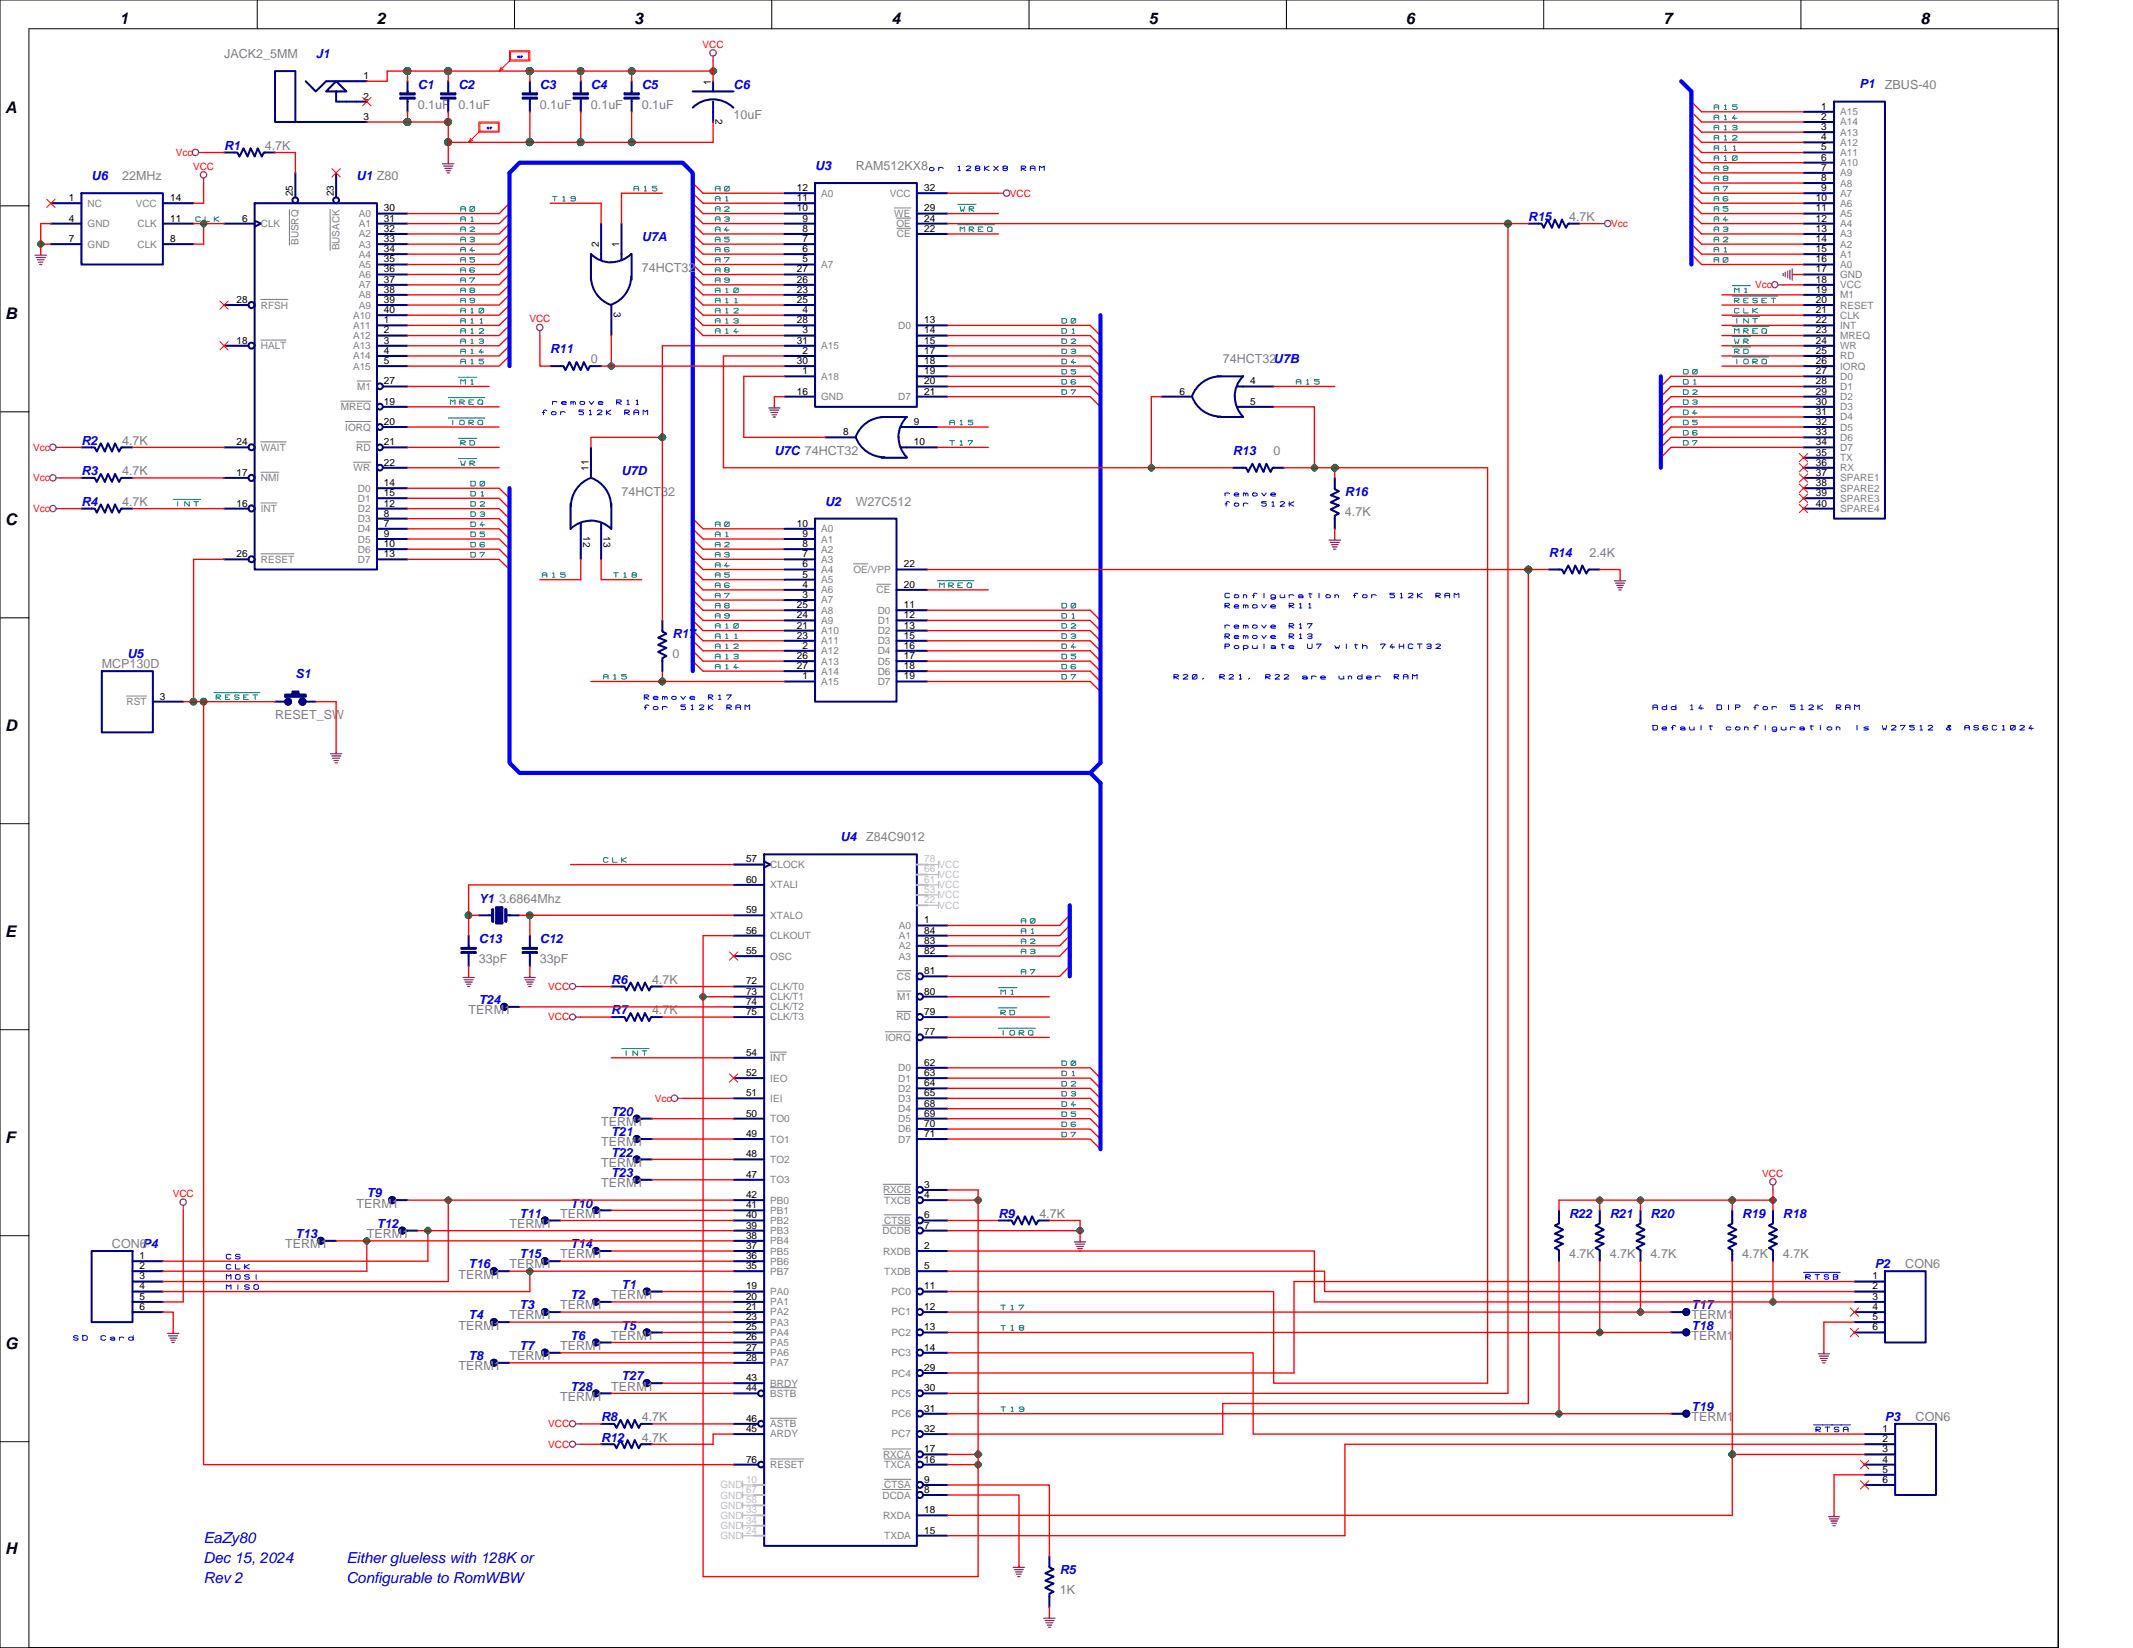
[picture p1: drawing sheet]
<svg xmlns="http://www.w3.org/2000/svg" width="279mm" height="216mm" viewBox="0 0 279 216" stroke-linecap="round" stroke-linejoin="round" font-family="sans-serif">
<defs><g id="words">
<g font-size="2.1">
<text x="15.7" y="3.2">1</text>
<text x="49.4" y="3.2">2</text>
<text x="83.1" y="3.2">3</text>
<text x="116.8" y="3.2">4</text>
<text x="150.5" y="3.2">5</text>
<text x="184.2" y="3.2">6</text>
<text x="217.9" y="3.2">7</text>
<text x="251.6" y="3.2">8</text>
<text x=".7" y="14.8">A</text>
<text x=".7" y="41.8">B</text>
<text x=".7" y="68.7">C</text>
<text x=".7" y="95.7">D</text>
<text x=".7" y="122.7">E</text>
<text x=".7" y="149.7">F</text>
<text x=".7" y="176.7">G</text>
<text x=".7" y="203.6">H</text>
</g>
<g font-size="2" fill="#00f">
<text x="26.7" y="202.1">EaZy80</text>
<text x="26.7" y="204.8">Dec 15, 2024</text>
<text x="26.7" y="207.4">Rev 2</text>
<text x="45.4" y="207.4">Configurable to RomWBW</text>
<text x="45.4" y="204.8">Either glueless with 128K or</text>
</g>
<g font-size="1.6" fill="#808080">
<text x="29.4" y="7.6">JACK2_5MM</text>
<text x="246.9" y="11.6">ZBUS-40</text>
<text x="54.7" y="14.3">0.1uF 0.1uF</text>
<text x="70.7" y="14.3">0.1uF</text>
<text x="77.4" y="14.3">0.1uF</text>
<text x="84.1" y="14.3">0.1uF</text>
<text x="96.1" y="15.6">10uF</text>
<text x="16" y="23.6">22MHz</text>
<text x="34.7" y="19.6">4.7K</text>
<text x="112.1" y="22.3">RAM512KX8</text>
<text x="205.5" y="28.9">4.7K</text>
<text x="84.1" y="35.6">74HCT32</text>
<text x="77.4" y="47.6">0</text>
<text x="160.2" y="47.6">74HCT32U7B</text>
<text x="16" y="58.3">4.7K</text>
<text x="166.8" y="59.6">0</text>
<text x="16" y="62.3">4.7K</text>
<text x="81.4" y="64.9">74HCT32</text>
<text x="16" y="66.3">4.7K</text>
<text x="112.1" y="66.3">W27C512</text>
<text x="176.2" y="67.6">4.7K</text>
<text x="208.2" y="72.9">2.4K</text>
<text x="13.3" y="87.6">MCP130D</text>
<text x="88.1" y="86.3">0</text>
<text x="36" y="94.2">RESET_SW</text>
<text x="113.5" y="110.2">Z84C9012</text>
<text x="65.4" y="118.2">3.6864Mhz</text>
<text x="62.7" y="126.2">33pF</text>
<text x="70.7" y="126.2">33pF</text>
<text x="85.4" y="128.9">4.7K</text>
<text x="61.4" y="132.9">TERM1</text>
<text x="85.4" y="132.9">4.7K</text>
<text x="78.7" y="147.6">TERM1</text>
<text x="78.7" y="150.2">TERM1</text>
<text x="78.7" y="152.9">TERM1</text>
<text x="78.7" y="155.5">TERM1</text>
<text x="46.7" y="158.2">TERM1</text>
<text x="66.7" y="160.9">TERM1</text>
<text x="73.4" y="159.5">TERM1</text>
<text x="136.1" y="159.5">4.7K</text>
<text x="14.7" y="163.5">CON6P4</text>
<text x="37.4" y="163.5">TERM1</text>
<text x="48" y="162.2">TERM1</text>
<text x="60" y="167.5">TERM1</text>
<text x="66.7" y="166.2">TERM1</text>
<text x="73.4" y="164.9">TERM1</text>
<text x="205.5" y="164.9">4.7K</text>
<text x="210.9" y="164.9">4.7K</text>
<text x="216.2" y="164.9">4.7K</text>
<text x="228.2" y="164.9">4.7K</text>
<text x="233.6" y="164.9">4.7K</text>
<text x="249.6" y="166.2">CON6</text>
<text x="66.7" y="172.8">TERM1</text>
<text x="73.4" y="171.5">TERM1</text>
<text x="80.1" y="170.2">TERM1</text>
<text x="221.6" y="172.8">TERM1</text>
<text x="60" y="174.2">TERM1</text>
<text x="60" y="179.5">TERM1</text>
<text x="66.7" y="178.2">TERM1</text>
<text x="73.4" y="176.9">TERM1</text>
<text x="80.1" y="175.5">TERM1</text>
<text x="221.6" y="175.5">TERM1</text>
<text x="73.4" y="183.5">TERM1</text>
<text x="80.1" y="182.2">TERM1</text>
<text x="84.1" y="186.2">4.7K</text>
<text x="84.1" y="188.8">4.7K</text>
<text x="221.6" y="186.2">TERM1</text>
<text x="250.9" y="186.2">CON6</text>
<text x="138.8" y="208.8">1K</text>
</g>
<g font-size="1.6" fill="#00f">
<text x="41.4" y="7.6">J1</text>
<text x="54.7" y="11.6">C1</text>
<text x="60" y="11.6">C2</text>
<text x="70.7" y="11.6">C3</text>
<text x="77.4" y="11.6">C4</text>
<text x="84.1" y="11.6">C5</text>
<text x="96.1" y="11.6">C6</text>
<text x="243.6" y="11.6">P1</text>
<text x="12" y="23.6">U6</text>
<text x="29.4" y="19.6">R1</text>
<text x="46.7" y="23.6">U1 Z80</text>
<text x="106.8" y="22.3">U3</text>
<text x="200.2" y="28.9">R15</text>
<text x="84.1" y="31.6">U7A</text>
<text x="72.1" y="46.3">R11</text>
<text x="10.7" y="58.3">R2</text>
<text x="101.4" y="59.6">U7C 74HCT32</text>
<text x="161.5" y="59.6">R13</text>
<text x="10.7" y="62.3">R3</text>
<text x="81.4" y="62.3">U7D</text>
<text x="176.2" y="64.9">R16</text>
<text x="10.7" y="66.3">R4</text>
<text x="108.1" y="66.3">U2</text>
<text x="202.9" y="72.9">R14</text>
<text x="88.1" y="83.6">R17</text>
<text x="16.7" y="86.2">U5</text>
<text x="38.7" y="88.9">S1</text>
<text x="110.1" y="110.2">U4</text>
<text x="62.7" y="118.2">Y1</text>
<text x="62.7" y="123.5">C13</text>
<text x="70.7" y="123.5">C12</text>
<text x="62.7" y="131.6">T24</text>
<text x="80.1" y="128.9">R6</text>
<text x="80.1" y="132.9">R7</text>
<text x="80.1" y="146.2">T20</text>
<text x="80.1" y="148.9">T21</text>
<text x="80.1" y="151.5">T22</text>
<text x="80.1" y="154.2">T23</text>
<text x="48" y="156.9">T9</text>
<text x="49.4" y="160.9">T12</text>
<text x="68.1" y="159.5">T11</text>
<text x="74.7" y="158.2">T10</text>
<text x="130.8" y="159.5">R9</text>
<text x="205.5" y="159.5">R22</text>
<text x="210.9" y="159.5">R21</text>
<text x="216.2" y="159.5">R20</text>
<text x="228.2" y="159.5">R19</text>
<text x="233.6" y="159.5">R18</text>
<text x="38.7" y="162.2">T13</text>
<text x="61.4" y="166.2">T16</text>
<text x="68.1" y="164.9">T15</text>
<text x="74.7" y="163.5">T14</text>
<text x="245.6" y="166.2">P2</text>
<text x="61.4" y="172.8">T4</text>
<text x="68.1" y="171.5">T3</text>
<text x="74.7" y="170.2">T2</text>
<text x="81.4" y="168.8">T1</text>
<text x="221.6" y="171.5">T17</text>
<text x="61.4" y="178.2">T8</text>
<text x="68.1" y="176.9">T7</text>
<text x="74.7" y="175.5">T6</text>
<text x="81.4" y="174.2">T5</text>
<text x="221.6" y="174.2">T18</text>
<text x="74.7" y="182.2">T28</text>
<text x="81.4" y="180.8">T27</text>
<text x="221.6" y="184.8">T19</text>
<text x="78.7" y="186.2">R8</text>
<text x="78.7" y="188.8">R12</text>
<text x="246.9" y="186.2">P3</text>
<text x="138.8" y="206.2">R5</text>
</g>
<g font-size="1.3">
<text x="47.6" y="10.4">1</text>
<text x="93.1" y="11.1" transform="rotate(-90 93.1 11.1)">1</text>
<text x="47.6" y="13">2</text>
<text x="47.6" y="15.7">3</text>
<text x="93.7" y="15.6" transform="rotate(90 93.7 15.6)">2</text>
<text x="238.6" y="14.4">1</text>
<text x="238.6" y="15.7">2</text>
<text x="238.6" y="17">3</text>
<text x="238.6" y="18.4">4</text>
<text x="238.6" y="19.7">5</text>
<text x="238.6" y="21">6</text>
<text x="238.6" y="22.4">7</text>
<text x="238.6" y="23.7">8</text>
<text x="9" y="26.4">1</text>
<text x="9" y="29">4</text>
<text x="22.3" y="29">11</text>
<text x="22.3" y="26.4">14</text>
<text x="31.7" y="29">6</text>
<text x="38.4" y="25.7" transform="rotate(-90 38.4 25.7)">25</text>
<text x="43.7" y="25.7" transform="rotate(-90 43.7 25.7)">23</text>
<text x="50.3" y="27.7">30</text>
<text x="50.3" y="29">31</text>
<text x="104.4" y="25">12</text>
<text x="104.4" y="26.4">11</text>
<text x="104.4" y="27.7">10</text>
<text x="105.1" y="29">9</text>
<text x="121.1" y="25">32</text>
<text x="121.1" y="27.7">29</text>
<text x="121.1" y="29">24</text>
<text x="237.9" y="26.4">10</text>
<text x="237.9" y="27.7">11</text>
<text x="237.9" y="29">12</text>
<text x="238.6" y="25">9</text>
<text x="9" y="31.7">7</text>
<text x="22.3" y="31.7">8</text>
<text x="50.3" y="30.4">32</text>
<text x="50.3" y="31.7">33</text>
<text x="50.3" y="33">34</text>
<text x="50.3" y="34.4">35</text>
<text x="50.3" y="35.7">36</text>
<text x="78.4" y="32.4" transform="rotate(-90 78.4 32.4)">2</text>
<text x="81.1" y="32.4" transform="rotate(-90 81.1 32.4)">1</text>
<text x="104.4" y="35.7">27</text>
<text x="105.1" y="30.4">8</text>
<text x="105.1" y="31.7">7</text>
<text x="105.1" y="33">6</text>
<text x="105.1" y="34.4">5</text>
<text x="121.1" y="30.4">22</text>
<text x="237.9" y="30.4">13</text>
<text x="237.9" y="31.7">14</text>
<text x="237.9" y="33">15</text>
<text x="237.9" y="34.4">16</text>
<text x="237.9" y="35.7">17</text>
<text x="31" y="39.7">28</text>
<text x="50.3" y="37">37</text>
<text x="50.3" y="38.4">38</text>
<text x="50.3" y="39.7">39</text>
<text x="50.3" y="41">40</text>
<text x="80.4" y="40.9" transform="rotate(90 80.4 40.9)">3</text>
<text x="104.4" y="37">26</text>
<text x="104.4" y="38.4">23</text>
<text x="104.4" y="39.7">25</text>
<text x="105.1" y="41">4</text>
<text x="237.9" y="37">18</text>
<text x="237.9" y="38.4">19</text>
<text x="237.9" y="39.7">20</text>
<text x="237.9" y="41">21</text>
<text x="31" y="45">18</text>
<text x="50.3" y="42.4">1</text>
<text x="50.3" y="43.7">2</text>
<text x="50.3" y="45">3</text>
<text x="50.3" y="46.4">4</text>
<text x="50.3" y="47.7">5</text>
<text x="104.4" y="42.4">28</text>
<text x="104.4" y="45">31</text>
<text x="104.4" y="47.7">30</text>
<text x="105.1" y="43.7">3</text>
<text x="105.1" y="46.4">2</text>
<text x="121.1" y="42.4">13</text>
<text x="121.1" y="43.7">14</text>
<text x="121.1" y="45">15</text>
<text x="121.1" y="46.4">17</text>
<text x="121.1" y="47.7">18</text>
<text x="237.9" y="42.4">22</text>
<text x="237.9" y="43.7">23</text>
<text x="237.9" y="45">24</text>
<text x="237.9" y="46.4">25</text>
<text x="237.9" y="47.7">26</text>
<text x="50.3" y="53">19</text>
<text x="50.3" y="50.4">27</text>
<text x="104.4" y="51.7">16</text>
<text x="105.1" y="49">1</text>
<text x="121.1" y="49">19</text>
<text x="121.1" y="50.4">20</text>
<text x="121.1" y="51.7">21</text>
<text x="154.5" y="51.7">6</text>
<text x="163.8" y="50.4">4</text>
<text x="163.8" y="53">5</text>
<text x="237.9" y="49">27</text>
<text x="237.9" y="50.4">28</text>
<text x="237.9" y="51.7">29</text>
<text x="237.9" y="53">30</text>
<text x="31" y="58.3">24</text>
<text x="50.3" y="55.7">20</text>
<text x="50.3" y="58.3">21</text>
<text x="110.4" y="57">8</text>
<text x="119.7" y="55.7">9</text>
<text x="119.7" y="58.3">10</text>
<text x="237.9" y="54.4">31</text>
<text x="237.9" y="55.7">32</text>
<text x="237.9" y="57">33</text>
<text x="237.9" y="58.3">34</text>
<text x="237.9" y="59.7">35</text>
<text x="31" y="62.3">17</text>
<text x="50.3" y="63.7">14</text>
<text x="50.3" y="65">15</text>
<text x="50.3" y="61">22</text>
<text x="77.1" y="61.7" transform="rotate(-90 77.1 61.7)">11</text>
<text x="237.9" y="61">36</text>
<text x="237.9" y="62.3">37</text>
<text x="237.9" y="63.7">38</text>
<text x="237.9" y="65">39</text>
<text x="31" y="66.4">16</text>
<text x="50.3" y="66.4">12</text>
<text x="50.3" y="67.7">8</text>
<text x="50.3" y="69">7</text>
<text x="50.3" y="70.3">9</text>
<text x="50.3" y="71.7">10</text>
<text x="76.4" y="70.2" transform="rotate(90 76.4 70.2)">12</text>
<text x="79.1" y="70.2" transform="rotate(90 79.1 70.2)">13</text>
<text x="104.4" y="69">10</text>
<text x="105.1" y="70.3">9</text>
<text x="105.1" y="71.7">8</text>
<text x="237.9" y="66.4">40</text>
<text x="31" y="73">26</text>
<text x="50.3" y="73">13</text>
<text x="105.1" y="73">7</text>
<text x="105.1" y="74.3">6</text>
<text x="105.1" y="75.7">5</text>
<text x="105.1" y="77">4</text>
<text x="118.4" y="74.3">22</text>
<text x="118.4" y="77">20</text>
<text x="104.4" y="79.7">25</text>
<text x="104.4" y="81">24</text>
<text x="104.4" y="82.3">21</text>
<text x="104.4" y="83.7">23</text>
<text x="105.1" y="78.3">3</text>
<text x="118.4" y="79.7">11</text>
<text x="118.4" y="81">12</text>
<text x="118.4" y="82.3">13</text>
<text x="118.4" y="83.7">15</text>
<text x="104.4" y="86.3">26</text>
<text x="104.4" y="87.7">27</text>
<text x="105.1" y="85">2</text>
<text x="105.1" y="89">1</text>
<text x="118.4" y="85">16</text>
<text x="118.4" y="86.3">17</text>
<text x="118.4" y="87.7">18</text>
<text x="118.4" y="89">19</text>
<text x="21" y="91.7">3</text>
<text x="97.7" y="113">57</text>
<text x="97.7" y="119.6">59</text>
<text x="97.7" y="115.7">60</text>
<text x="97.7" y="122.3">56</text>
<text x="97.7" y="125">55</text>
<text x="121.1" y="121">1</text>
<text x="121.1" y="122.3">84</text>
<text x="121.1" y="123.6">83</text>
<text x="121.1" y="125">82</text>
<text x="97.7" y="131.6">74</text>
<text x="97.7" y="130.3">73</text>
<text x="97.7" y="129">72</text>
<text x="121.1" y="127.6">81</text>
<text x="121.1" y="130.3">80</text>
<text x="97.7" y="133">75</text>
<text x="121.1" y="133">79</text>
<text x="121.1" y="135.6">77</text>
<text x="97.7" y="138.3">54</text>
<text x="97.7" y="141">52</text>
<text x="97.7" y="143.6">51</text>
<text x="121.1" y="139.6">62</text>
<text x="121.1" y="141">63</text>
<text x="121.1" y="142.3">64</text>
<text x="121.1" y="143.6">65</text>
<text x="97.7" y="146.3">50</text>
<text x="97.7" y="148.9">49</text>
<text x="121.1" y="145">68</text>
<text x="121.1" y="146.3">69</text>
<text x="121.1" y="147.6">70</text>
<text x="121.1" y="148.9">71</text>
<text x="97.7" y="151.6">48</text>
<text x="97.7" y="154.3">47</text>
<text x="121.1" y="155.6">3</text>
<text x="97.7" y="157">42</text>
<text x="97.7" y="158.3">41</text>
<text x="97.7" y="159.6">40</text>
<text x="97.7" y="161">39</text>
<text x="121.1" y="157">4</text>
<text x="121.1" y="159.6">6</text>
<text x="121.1" y="161">7</text>
<text x="18.3" y="165">1</text>
<text x="18.3" y="166.3">2</text>
<text x="18.3" y="167.6">3</text>
<text x="97.7" y="162.3">38</text>
<text x="97.7" y="163.6">37</text>
<text x="97.7" y="165">36</text>
<text x="97.7" y="166.3">35</text>
<text x="121.1" y="163.6">2</text>
<text x="121.1" y="166.3">5</text>
<text x="245.3" y="167.6">1</text>
<text x="18.3" y="168.9">4</text>
<text x="18.3" y="170.3">5</text>
<text x="18.3" y="171.6">6</text>
<text x="97.7" y="168.9">19</text>
<text x="97.7" y="170.3">20</text>
<text x="97.7" y="171.6">21</text>
<text x="97.7" y="172.9">23</text>
<text x="121.1" y="168.9">11</text>
<text x="121.1" y="171.6">12</text>
<text x="245.3" y="168.9">2</text>
<text x="245.3" y="170.3">3</text>
<text x="245.3" y="171.6">4</text>
<text x="245.3" y="172.9">5</text>
<text x="97.7" y="174.3">25</text>
<text x="97.7" y="175.6">26</text>
<text x="97.7" y="177">27</text>
<text x="97.7" y="178.3">28</text>
<text x="121.1" y="174.3">13</text>
<text x="121.1" y="177">14</text>
<text x="121.1" y="179.6">29</text>
<text x="245.3" y="174.3">6</text>
<text x="97.7" y="180.9">43</text>
<text x="97.7" y="182.3">44</text>
<text x="121.1" y="182.3">30</text>
<text x="121.1" y="184.9">31</text>
<text x="97.7" y="191.6">76</text>
<text x="97.7" y="187.6">45</text>
<text x="97.7" y="186.3">46</text>
<text x="121.1" y="187.6">32</text>
<text x="121.1" y="191.6">16</text>
<text x="121.1" y="190.3">17</text>
<text x="246.6" y="187.6">1</text>
<text x="246.6" y="188.9">2</text>
<text x="246.6" y="190.3">3</text>
<text x="246.6" y="191.6">4</text>
<text x="121.1" y="195.6">8</text>
<text x="121.1" y="194.3">9</text>
<text x="246.6" y="192.9">5</text>
<text x="246.6" y="194.3">6</text>
<text x="121.1" y="200.9">15</text>
<text x="121.1" y="198.2">18</text>
</g>
<g font-size="1.3" fill="#f00">
<text x="92" y="6.2">VCC</text>
<text x="23" y="20.4">Vcc</text>
<text x="25.3" y="22.2">VCC</text>
<text x="132.3" y="25.8">VCC</text>
<text x="211" y="29.8">Vcc</text>
<text x="229.9" y="37.8">Vcc</text>
<text x="69.3" y="42.2">VCC</text>
<text x="4.3" y="59.1">Vcc</text>
<text x="4.3" y="63.1">Vcc</text>
<text x="4.3" y="67.1">Vcc</text>
<text x="71.8" y="129.7">VCC</text>
<text x="71.8" y="133.7">VCC</text>
<text x="85.8" y="144.4">Vcc</text>
<text x="230.8" y="154.1">VCC</text>
<text x="22.6" y="156.8">VCC</text>
<text x="71.8" y="187">VCC</text>
<text x="71.8" y="189.7">VCC</text>
</g>
<g font-size="1.3" fill="#808080">
<text x="241" y="15.1">A15</text>
<text x="241" y="16.4">A14</text>
<text x="241" y="17.8">A13</text>
<text x="241" y="19.1">A12</text>
<text x="241" y="20.4">A11</text>
<text x="241" y="21.8">A10</text>
<text x="241" y="23.1">A9</text>
<text x="11.5" y="27.1">NC</text>
<text x="11.5" y="29.8">GND</text>
<text x="17.8" y="27.1">VCC</text>
<text x="18" y="29.8">CLK</text>
<text x="34.2" y="29.8">CLK</text>
<text x="47" y="28.4">A0</text>
<text x="47" y="29.8">A1</text>
<text x="107.6" y="25.8">A0</text>
<text x="116.5" y="25.8">VCC</text>
<text x="117.1" y="28.4">WE</text>
<text x="117.4" y="29.8">OE</text>
<text x="241" y="24.4">A8</text>
<text x="241" y="25.8">A7</text>
<text x="241" y="27.1">A6</text>
<text x="241" y="28.4">A5</text>
<text x="241" y="29.8">A4</text>
<text x="11.5" y="32.4">GND</text>
<text x="18" y="32.4">CLK</text>
<text x="39.1" y="32.1" transform="rotate(-90 39.1 32.1)">BUSRQ</text>
<text x="44.4" y="32.8" transform="rotate(-90 44.4 32.8)">BUSACK</text>
<text x="47" y="31.1">A2</text>
<text x="47" y="32.4">A3</text>
<text x="47" y="33.8">A4</text>
<text x="47" y="35.1">A5</text>
<text x="107.6" y="35.1">A7</text>
<text x="117.5" y="31.1">CE</text>
<text x="241" y="31.1">A3</text>
<text x="241" y="32.4">A2</text>
<text x="241" y="33.8">A1</text>
<text x="241" y="35.1">A0</text>
<text x="34.2" y="40.4">RFSH</text>
<text x="46.2" y="41.8">A10</text>
<text x="47" y="36.4">A6</text>
<text x="47" y="37.8">A7</text>
<text x="47" y="39.1">A8</text>
<text x="47" y="40.4">A9</text>
<text x="241" y="36.4">GND</text>
<text x="241" y="37.8">VCC</text>
<text x="241" y="39.1">M1</text>
<text x="241" y="40.4">RESET</text>
<text x="241" y="41.8">CLK</text>
<text x="34.2" y="45.7">HALT</text>
<text x="46.2" y="43.1">A11</text>
<text x="46.2" y="44.4">A12</text>
<text x="46.2" y="45.7">A13</text>
<text x="46.2" y="47.1">A14</text>
<text x="107.6" y="45.7">A15</text>
<text x="117.6" y="43.1">D0</text>
<text x="241" y="43.1">INT</text>
<text x="241" y="44.4">MREQ</text>
<text x="241" y="45.7">WR</text>
<text x="241" y="47.1">RD</text>
<text x="44.6" y="53.8">MREQ</text>
<text x="46.2" y="48.4">A15</text>
<text x="46.8" y="51.1">M1</text>
<text x="107.6" y="49.7">A18</text>
<text x="107.6" y="52.4">GND</text>
<text x="117.6" y="52.4">D7</text>
<text x="241" y="48.4">IORQ</text>
<text x="241" y="49.7">D0</text>
<text x="241" y="51.1">D1</text>
<text x="241" y="52.4">D2</text>
<text x="241" y="53.8">D3</text>
<text x="34.2" y="59.1">WAIT</text>
<text x="45.2" y="56.4">IORQ</text>
<text x="46.7" y="59.1">RD</text>
<text x="241" y="55.1">D4</text>
<text x="241" y="56.4">D5</text>
<text x="241" y="57.7">D6</text>
<text x="241" y="59.1">D7</text>
<text x="34.2" y="63.1">NMI</text>
<text x="46.3" y="61.7">WR</text>
<text x="46.9" y="64.4">D0</text>
<text x="46.9" y="65.7">D1</text>
<text x="241" y="60.4">TX</text>
<text x="241" y="61.7">RX</text>
<text x="241" y="63.1">SPARE1</text>
<text x="241" y="64.4">SPARE2</text>
<text x="241" y="65.7">SPARE3</text>
<text x="34.2" y="67.1">INT</text>
<text x="46.9" y="67.1">D2</text>
<text x="46.9" y="68.4">D3</text>
<text x="46.9" y="69.7">D4</text>
<text x="46.9" y="71.1">D5</text>
<text x="107.6" y="71.1">A1</text>
<text x="107.6" y="69.7">A0</text>
<text x="241" y="67.1">SPARE4</text>
<text x="34.2" y="73.7">RESET</text>
<text x="46.9" y="72.4">D6</text>
<text x="46.9" y="73.7">D7</text>
<text x="107.6" y="72.4">A2</text>
<text x="107.6" y="73.7">A3</text>
<text x="107.6" y="75.1">A4</text>
<text x="107.6" y="76.4">A5</text>
<text x="107.6" y="77.7">A6</text>
<text x="111.8" y="75.1">OE/VPP</text>
<text x="114.8" y="77.7">CE</text>
<text x="107.6" y="79.1">A7</text>
<text x="107.6" y="80.4">A8</text>
<text x="107.6" y="81.7">A9</text>
<text x="107.6" y="83.1">A10</text>
<text x="115" y="80.4">D0</text>
<text x="115" y="81.7">D1</text>
<text x="115" y="83.1">D2</text>
<text x="107.6" y="85.7">A12</text>
<text x="107.6" y="89.7">A15</text>
<text x="107.6" y="84.4">A11</text>
<text x="107.6" y="87.1">A13</text>
<text x="107.6" y="88.4">A14</text>
<text x="115" y="84.4">D3</text>
<text x="115" y="85.7">D4</text>
<text x="115" y="87.1">D5</text>
<text x="115" y="88.4">D6</text>
<text x="115" y="89.7">D7</text>
<text x="16.6" y="92.4">RST</text>
<text x="100.9" y="113.7">CLOCK</text>
<text x="100.9" y="116.4">XTALI</text>
<text x="100.9" y="120.4">XTALO</text>
<text x="100.9" y="123">CLKOUT</text>
<text x="100.9" y="125.7">OSC</text>
<text x="117.7" y="121.7">A0</text>
<text x="117.7" y="123">A1</text>
<text x="117.7" y="124.4">A2</text>
<text x="117.7" y="125.7">A3</text>
<text x="100.9" y="131">CLK/T1</text>
<text x="100.9" y="129.7">CLK/T0</text>
<text x="117.5" y="128.4">CS</text>
<text x="117.5" y="131">M1</text>
<text x="100.9" y="133.7">CLK/T3</text>
<text x="100.9" y="132.4">CLK/T2</text>
<text x="116" y="136.4">IORQ</text>
<text x="117.4" y="133.7">RD</text>
<text x="100.9" y="139">INT</text>
<text x="100.9" y="141.7">IEO</text>
<text x="117.6" y="140.4">D0</text>
<text x="117.6" y="141.7">D1</text>
<text x="117.6" y="143">D2</text>
<text x="100.9" y="144.4">IEI</text>
<text x="100.9" y="147">TO0</text>
<text x="100.9" y="149.7">TO1</text>
<text x="117.6" y="144.4">D3</text>
<text x="117.6" y="145.7">D4</text>
<text x="117.6" y="147">D5</text>
<text x="117.6" y="148.4">D6</text>
<text x="117.6" y="149.7">D7</text>
<text x="100.9" y="152.4">TO2</text>
<text x="100.9" y="155">TO3</text>
<text x="100.9" y="157.7">PB0</text>
<text x="100.9" y="159">PB1</text>
<text x="100.9" y="160.3">PB2</text>
<text x="100.9" y="161.7">PB3</text>
<text x="115.6" y="161.7">DCDB</text>
<text x="115.7" y="156.3">RXCB</text>
<text x="115.8" y="157.7">TXCB</text>
<text x="115.8" y="160.3">CTSB</text>
<text x="100.9" y="163">PB4</text>
<text x="100.9" y="164.4">PB5</text>
<text x="100.9" y="165.7">PB6</text>
<text x="100.9" y="167">PB7</text>
<text x="115.7" y="164.4">RXDB</text>
<text x="115.8" y="167">TXDB</text>
<text x="100.9" y="169.7">PA0</text>
<text x="100.9" y="171">PA1</text>
<text x="100.9" y="172.3">PA2</text>
<text x="100.9" y="173.7">PA3</text>
<text x="116.8" y="169.7">PC0</text>
<text x="116.8" y="172.3">PC1</text>
<text x="100.9" y="175">PA4</text>
<text x="100.9" y="176.3">PA5</text>
<text x="100.9" y="177.7">PA6</text>
<text x="100.9" y="179">PA7</text>
<text x="116.8" y="175">PC2</text>
<text x="116.8" y="177.7">PC3</text>
<text x="100.9" y="181.7">BRDY</text>
<text x="100.9" y="183">BSTB</text>
<text x="116.8" y="180.3">PC4</text>
<text x="116.8" y="183">PC5</text>
<text x="116.8" y="185.7">PC6</text>
<text x="100.9" y="188.3">ARDY</text>
<text x="100.9" y="187">ASTB</text>
<text x="115.7" y="191">RXCA</text>
<text x="116.8" y="188.3">PC7</text>
<text x="100.9" y="192.3">RESET</text>
<text x="115.6" y="196.3">DCDA</text>
<text x="115.8" y="195">CTSA</text>
<text x="115.8" y="192.3">TXCA</text>
<text x="115.7" y="199">RXDA</text>
<text x="115.8" y="201.7">TXDA</text>
</g>
<g font-size="1.3" fill="#c0c0c0">
<text x="121.1" y="113">78</text>
<text x="122.9" y="113.7">VCC</text>
<text x="121.1" y="114.3">66</text>
<text x="121.1" y="117">53</text>
<text x="121.1" y="118.3">22</text>
<text x="121.1" y="115.7">61</text>
<text x="122.9" y="115">VCC</text>
<text x="122.9" y="117.7">VCC</text>
<text x="122.9" y="119">VCC</text>
<text x="122.9" y="116.4">VCC</text>
<text x="94.4" y="195">GND</text>
<text x="94.4" y="196.3">GND</text>
<text x="94.4" y="197.7">GND</text>
<text x="97.7" y="194.3">10</text>
<text x="97.7" y="195.6">67</text>
<text x="97.7" y="196.9">58</text>
<text x="94.4" y="199">GND</text>
<text x="94.4" y="200.3">GND</text>
<text x="94.4" y="201.7">GND</text>
<text x="97.7" y="198.2">33</text>
<text x="97.7" y="199.6">34</text>
<text x="97.7" y="200.9">24</text>
</g>
</g></defs>
<g fill="none" stroke="#000" stroke-width=".13">
<path d="M0 0h269.6v215.9h-269.6zM33.7 0v3.8M67.4 0v3.8M101.1 0v3.8M134.8 0v3.8M168.5 0v3.8M202.2 0v3.8M235.9 0v3.8M269.6 3.8h-265.8v212.1M0 27h3.8M0 54h3.8M0 80.9h3.8"/>
<path d="M0 107.9h3.8M0 134.9h3.8M0 161.9h3.8M0 188.9h3.8"/>
</g>
<g fill="none" stroke="#000080" stroke-width=".26">
<path d="M29.4 20h1.7l.3 .5 .5-1.1 .5 1.1 .4-1.1 .6 1.1 .4-1.1 .5 1.1 .3-.5h1.4M40 10.6l1.4 1.4 1.3-1.4h5.3M44 12h-1.3l1.3-1.4 1.4 1.4h-1.4v1.3h4M48 16h-9.3v-6.7h-2.7v6.7h2.7M52.4 12.8h1.9v.1h-1.9zM52.4 12.2h1.9v.2h-1.9zM53.4 10.6v1.6M53.4 12.9v1.7M57.8 12.8h1.8v.1h-1.8zM57.8 12.2h1.8v.2h-1.8zM58.7 10.6v1.6M58.7 12.9v1.7"/>
<path d="M68.5 12.8h1.8v.1h-1.8zM68.5 12.2h1.8v.2h-1.8zM69.4 10.6v1.6M69.4 12.9v1.7M75.1 12.8h1.9v.1h-1.9zM75.1 12.2h1.9v.2h-1.9zM76.1 10.6v1.6M76.1 12.9v1.7M81.8 12.8h1.9v.1h-1.9zM81.8 12.2h1.9v.2h-1.9zM82.7 10.6v1.6M82.7 12.9v1.7"/>
<path d="M90.7 14.1a3.8 3.8 0 0 1 5.4 0M90.7 12h5.4M93.4 10.6v1.4M93.4 13.3v2.7M236.2 14.6h4M236.2 16h4M236.2 17.3h4M236.2 18.6h4M236.2 20h4M240.2 13.3h6.7v54.6h-6.7zM6.7 26.6h4M6.7 29.3h4"/>
<path d="M6.7 32h4M10.7 25.3h10.6v9.3h-10.6zM21.3 26.6h4.1M21.3 29.3h4.1M21.3 32h4.1M29.4 29.3h4M29.4 40h3.2M33.4 26.6h16v48h-16zM33.4 28.9l.8 .4-.8 .4M38.7 22.6v3.2M44 22.6v3.2M49.4 28h4"/>
<path d="M49.4 29.3h4M49.4 30.6h4M49.4 32h4M49.4 33.3h4M49.4 34.6h4M49.4 36h4M49.4 37.3h4M49.4 38.6h4M49.4 40h4M77.4 33.3a3.7 3.7 0 0 0 2.7 1.1M77.4 36.2a4 4 0 0 0 2.7 3.8v4M77.4 33.3v3.3"/>
<path d="M78.7 29.3v4.8M81.4 29.3v4.8M82.7 36.2a3.9 3.9 0 0 1-2.7 3.7M82.7 33.3a3.7 3.7 0 0 1-2.6 1.1M82.7 33.3v3.3M102.8 26.6h4M102.8 28h4M102.8 29.3h4M102.8 30.6h4M102.8 32h4M102.8 33.3h4M102.8 34.6h4"/>
<path d="M102.8 36h4M102.8 37.3h4M102.8 38.6h4M102.8 40h4M102.8 25.3h4M106.8 24h13.3v29.3h-13.3zM120.1 25.3h4M120.1 28h4M120.1 29.3h4M120.1 30.6h4M200.2 29.3h1.7l.3 .5 .5-1 .6 1 .4-1 .5 1 .4-1 .5 1 .3-.5h1.5M236.2 21.3h4"/>
<path d="M236.2 22.6h4M236.2 24h4M236.2 25.3h4M236.2 26.6h4M236.2 28h4M236.2 29.3h4M236.2 30.6h4M236.2 32h4M236.2 33.3h4M236.2 34.6h4M236.2 36h4M236.2 37.3h4"/>
<path d="M236.2 38.6h4M236.2 40h4M10.7 58.6h1.7l.3 .6 .5-1.1 .5 1.1 .4-1.1 .6 1.1 .4-1.1 .5 1.1 .3-.6h1.5M29.4 45.3h3.2M29.4 58.6h3.2M49.4 41.3h4M49.4 42.6h4M49.4 44h4M49.4 45.3h4M49.4 46.6h4M49.4 48h4M50.2 50.6h3.2"/>
<path d="M50.2 53.3h3.2M50.2 55.9h3.2M50.2 58.6h3.2M72.1 48h1.7l.3 .5 .5-1.1 .5 1.1 .4-1.1 .6 1.1 .4-1.1 .5 1.1 .3-.5h1.4M77.4 58.6v4M102.8 41.3h4M102.8 42.6h4M102.8 44h4M102.8 45.3h4M102.8 46.6h4M102.8 48h4M102.8 49.3h4"/>
<path d="M102.8 52h4M108.1 57.3h4M112.1 57.3a4 4 0 0 0 3.7 2.6M115.4 54.6h3.4a3.7 3.7 0 0 0 0 5.3M115.4 60h3.4M115.8 54.6a4 4 0 0 0-3.7 2.7M118 55.9h4.8M118 58.6h4.8M120.1 42.6h4M120.1 44h4M120.1 45.3h4M120.1 46.6h4"/>
<path d="M120.1 48h4M120.1 49.3h4M120.1 50.6h4M120.1 52h4M152.1 52h4M159.5 49.3h3.3a3.7 3.7 0 0 0-1.1 2.7M159.5 54.6h3.3M159.9 49.3a4 4 0 0 0-3.8 2.6 4 4 0 0 0 3.8 2.7M161.8 51.9a3.7 3.7 0 0 0 1 2.7M162 50.6h4.8M162 53.3h4.8M236.2 41.3h4"/>
<path d="M236.2 42.6h4M236.2 44h4M236.2 45.3h4M236.2 46.6h4M236.2 48h4M236.2 49.3h4M236.2 50.6h4M236.2 52h4M236.2 53.3h4M236.2 54.6h4M236.2 55.9h4M236.2 57.3h4"/>
<path d="M236.2 58.6h4M236.2 60h4M10.7 62.6h1.7l.3 .5 .5-1 .5 1 .4-1 .6 1 .4-1 .5 1 .3-.5h1.5M10.7 66.6h1.7l.3 .6 .5-1.1 .5 1.1 .4-1.1 .6 1.1 .4-1.1 .5 1.1 .3-.6h1.5M29.4 62.6h3.2M29.4 66.6h3.2M29.4 73.3h3.2M49.4 64h4M49.4 65.3h4M49.4 66.6h4M49.4 67.9h4M49.4 69.3h4"/>
<path d="M49.4 70.6h4M49.4 71.9h4M49.4 73.3h4M50.2 61.3h3.2M74.7 66v3.3a3.8 3.8 0 0 1 5.4 0v-3.3M76.1 68.5v4.8M77.4 62.6a4 4 0 0 1 2.7 3.7M77.4 62.6a4 4 0 0 0-2.6 3.8M78.7 68.5v4.8M102.8 69.3h4M102.8 70.6h4M102.8 71.9h4"/>
<path d="M102.8 73.3h4M102.8 74.6h4M102.8 79.9h4M102.8 75.9h4M102.8 77.3h4M102.8 78.6h4M106.8 67.9h10.6v24h-10.6zM117.4 74.6h4.1M117.4 77.3h4.1M117.4 79.9h4.1M161.5 61.3h1.7l.3 .5 .5-1.1 .6 1.1 .4-1.1 .5 1.1 .4-1.1 .5 1.1 .3-.5h1.5M174.8 62.6v1.5l.6 .2-1.1 .6 1.1 .4-1.1 .5 1.1 .4-1.1 .5 1.1 .6-.6 .3v1.7"/>
<path d="M202.9 74.6h1.7l.3 .5 .5-1 .6 1 .3-1 .6 1 .4-1 .5 1 .3-.5h1.4M236.2 61.3h4M236.2 62.6h4M236.2 64h4M236.2 65.3h4M236.2 66.6h4M13.3 87.9h6.7v8h-6.7zM20 91.9h4M36 91.9h1.4M37.4 91h.9v-.4h.8v.4h.9v.3h-2.6zM40 91.9h1.4M86.8 81.3v1.4l.5 .3-1.1 .5 1.1 .4-1.1 .6 1.1 .4-1.1 .5 1.1 .5-.5 .3v1.7"/>
<path d="M102.8 81.3h4M102.8 82.6h4M102.8 83.9h4M102.8 85.3h4M102.8 86.6h4M102.8 87.9h4M102.8 89.3h4M117.4 81.3h4.1M117.4 82.6h4.1M117.4 83.9h4.1M117.4 85.3h4.1M117.4 86.6h4.1"/>
<path d="M117.4 87.9h4.1M117.4 89.3h4.1M62.7 119.9h1.8M64.5 119.1h.1v1.6h-.1zM65 118.9h.8v2.1h-.8zM65.1 119h.6v1.8h-.6zM66.2 119.1h.1v1.6h-.1zM68.1 119.9h-1.8M96.1 119.9h4M96.1 115.9h4M96.1 113.3h4M100.1 111.9h20v90.6h-20z"/>
<path d="M100.1 112.9l.8 .4-.8 .3M60.5 124.7h1.8v.1h-1.8zM60.5 124.2h1.8v.1h-1.8zM61.4 122.6v1.6M61.4 124.8v1.8M66.5 131.9h1.6M68.5 124.7h1.8v.1h-1.8zM68.5 124.2h1.8v.1h-1.8zM69.4 122.6v1.6M69.4 124.8v1.8M80.1 129.2h1.7l.3 .6 .5-1.1 .5 1.1 .4-1.1 .6 1.1 .4-1.1 .5 1.1 .3-.6h1.5M80.1 133.2h1.7l.3 .6 .5-1.1 .5 1.1 .4-1.1 .6 1.1 .4-1.1 .5 1.1 .3-.6h1.5"/>
<path d="M96.1 122.6h4M96.1 125.3h4M96.1 130.6h4M96.1 133.2h4M96.1 131.9h4M96.1 129.2h4M96.1 138.6h4M120.1 121.2h4M120.1 122.6h4M120.1 123.9h4M120.1 125.3h4M120.1 139.9h4"/>
<path d="M120.9 127.9h3.2M120.9 130.6h3.2M120.9 133.2h3.2M120.9 135.9h3.2M51.8 157.2h1.6M71.8 159.9h1.6M78.5 158.6h1.6M83.8 146.6h1.6M83.8 149.2h1.6M83.8 151.9h1.6M83.8 154.6h1.6M96.1 141.2h4"/>
<path d="M96.1 143.9h4M96.1 146.6h4M96.1 149.2h4M96.1 151.9h4M96.1 154.6h4M96.1 157.2h4M96.1 158.6h4M96.1 159.9h4M120.1 141.2h4M120.1 142.6h4M120.1 143.9h4M120.1 145.2h4"/>
<path d="M120.1 146.6h4M120.1 147.9h4M120.1 149.2h4M120.9 157.2h3.2M120.9 159.9h3.2M120.9 155.9h3.2M130.8 159.9h1.7l.3 .5 .5-1.1 .6 1.1 .4-1.1 .5 1.1 .4-1.1 .5 1.1 .3-.5h1.5M204.2 158.6v1.7l-.5 .2 1 .6-1 .5 1 .4-1 .6 1 .3-1 .6 .5 .3v1.4M209.5 158.6v1.7l-.5 .2 1.1 .6-1.1 .5 1.1 .4-1.1 .6 1.1 .3-1.1 .6 .5 .3v1.4M214.9 158.6v1.7l-.5 .2 1 .6-1 .5 1 .4-1 .6 1 .3-1 .6 .5 .3v1.4M226.9 158.6v1.7l-.5 .2 1 .6-1 .5 1 .4-1 .6 1 .3-1 .6 .5 .3v1.4M232.2 158.6v1.7l-.5 .2 1.1 .6-1.1 .5 1.1 .4-1.1 .6 1.1 .3-1.1 .6 .5 .3v1.4"/>
<path d="M12 163.9h5.4v9.3h-5.4zM17.4 165.2h3.9M17.4 166.5h3.9M17.4 169.2h3.9M17.4 171.9h3.9M17.4 170.6h3.9M17.4 167.9h3.9M42.4 162.6h1.6M53.1 161.2h1.6M65.1 166.5h1.6M65.1 173.2h1.6M65.1 178.5h1.6"/>
<path d="M71.8 165.2h1.6M71.8 171.9h1.6M71.8 177.2h1.6M78.5 163.9h1.6M78.5 170.6h1.6M78.5 175.9h1.6M85.2 169.2h1.6M85.2 174.6h1.6M96.1 161.2h4M96.1 162.6h4M96.1 163.9h4M96.1 165.2h4"/>
<path d="M96.1 166.5h4M96.1 169.2h4M96.1 171.9h4M96.1 174.6h4M96.1 177.2h4M96.1 170.6h4M96.1 173.2h4M96.1 175.9h4M96.1 178.5h4M120.1 163.9h4M120.1 166.5h4M120.9 161.2h3.2"/>
<path d="M120.9 169.2h3.2M120.9 171.9h3.2M120.9 174.6h3.2M120.9 177.2h3.2M120.9 179.9h3.2M218.9 171.9h1.6M218.9 174.6h1.6M242.9 169.2h4M242.9 171.9h4M242.9 174.6h4M242.9 170.6h4M242.9 173.2h4"/>
<path d="M242.9 167.9h4M246.9 166.5h5.3v9.4h-5.3zM78.5 182.5h1.6M78.7 186.5h1.8l.3 .6 .5-1.1 .5 1.1 .4-1.1 .5 1.1 .4-1.1 .6 1.1 .2-.6h1.5M78.7 189.2h1.8l.3 .5 .5-1 .5 1 .4-1 .5 1 .4-1 .6 1 .2-.5h1.5M85.2 181.2h1.6M96.1 191.9h3.2M96.1 182.5h3.2M96.1 187.9h4M96.1 181.2h4M96.1 186.5h3.2M120.1 198.5h4"/>
<path d="M120.9 191.9h3.2M120.9 195.9h3.2M120.9 194.5h3.2M120.9 182.5h3.2M120.9 185.2h3.2M120.9 187.9h3.2M120.9 190.5h3.2M218.9 185.2h1.6M244.2 187.9h4M244.2 191.9h4M244.2 194.5h4M244.2 190.5h4"/>
<path d="M244.2 189.2h4M244.2 193.2h4M248.2 186.5h5.4v9.4h-5.4zM120.1 201.2h4M137.5 203.9v1.4l.5 .3-1.1 .5 1.1 .4-1.1 .6 1.1 .4-1.1 .5 1.1 .5-.5 .3v1.7"/>
<circle cx="32.9" cy="40" r=".4"/>
<circle cx="38.7" cy="26.2" r=".38"/>
<circle cx="44" cy="26.2" r=".38"/>
<circle cx="32.9" cy="58.6" r=".39"/>
<circle cx="32.9" cy="45.3" r=".39"/>
<circle cx="49.8" cy="53.3" r=".38"/>
<circle cx="49.8" cy="58.6" r=".38"/>
<circle cx="49.8" cy="55.9" r=".38"/>
<circle cx="49.8" cy="50.6" r=".38"/>
<circle cx="32.9" cy="66.6" r=".4"/>
<circle cx="32.9" cy="62.6" r=".4"/>
<circle cx="32.9" cy="73.3" r=".39"/>
<circle cx="49.8" cy="61.3" r=".38"/>
<circle cx="37.7" cy="91.9" r=".38"/>
<circle cx="39.6" cy="91.9" r=".4"/>
<circle cx="66" cy="131.9" r=".39"/>
<circle cx="120.5" cy="127.9" r=".4"/>
<circle cx="120.5" cy="130.6" r=".4"/>
<circle cx="120.5" cy="133.2" r=".4"/>
<circle cx="120.5" cy="135.9" r=".4"/>
<circle cx="51.4" cy="157.2" r=".4"/>
<circle cx="71.4" cy="159.9" r=".39"/>
<circle cx="78.1" cy="158.5" r=".38"/>
<circle cx="83.4" cy="146.5" r=".39"/>
<circle cx="83.4" cy="151.9" r=".39"/>
<circle cx="83.4" cy="154.5" r=".39"/>
<circle cx="83.4" cy="149.2" r=".39"/>
<circle cx="120.5" cy="157.2" r=".4"/>
<circle cx="120.5" cy="155.9" r=".4"/>
<circle cx="120.5" cy="159.9" r=".4"/>
<circle cx="42" cy="162.5" r=".39"/>
<circle cx="52.7" cy="161.2" r=".39"/>
<circle cx="64.7" cy="173.2" r=".4"/>
<circle cx="64.7" cy="166.5" r=".4"/>
<circle cx="64.7" cy="178.5" r=".4"/>
<circle cx="71.4" cy="177.2" r=".4"/>
<circle cx="71.4" cy="165.2" r=".39"/>
<circle cx="71.4" cy="171.9" r=".39"/>
<circle cx="78.1" cy="163.9" r=".38"/>
<circle cx="78.1" cy="170.5" r=".38"/>
<circle cx="78.1" cy="175.9" r=".38"/>
<circle cx="84.7" cy="169.2" r=".4"/>
<circle cx="84.7" cy="174.5" r=".4"/>
<circle cx="120.5" cy="177.2" r=".4"/>
<circle cx="120.5" cy="179.9" r=".4"/>
<circle cx="120.5" cy="169.2" r=".4"/>
<circle cx="120.5" cy="171.9" r=".4"/>
<circle cx="120.5" cy="161.2" r=".4"/>
<circle cx="120.5" cy="174.5" r=".4"/>
<circle cx="220.9" cy="171.9" r=".39"/>
<circle cx="220.9" cy="174.5" r=".39"/>
<circle cx="78.1" cy="182.5" r=".38"/>
<circle cx="84.7" cy="181.2" r=".4"/>
<circle cx="99.7" cy="186.5" r=".38"/>
<circle cx="99.7" cy="182.5" r=".38"/>
<circle cx="99.7" cy="191.9" r=".38"/>
<circle cx="120.5" cy="195.9" r=".4"/>
<circle cx="120.5" cy="191.9" r=".4"/>
<circle cx="120.5" cy="185.2" r=".4"/>
<circle cx="120.5" cy="182.5" r=".4"/>
<circle cx="120.5" cy="190.5" r=".4"/>
<circle cx="120.5" cy="194.5" r=".4"/>
<circle cx="120.5" cy="187.9" r=".4"/>
<circle cx="220.9" cy="185.2" r=".39"/>
</g>
<g fill="none" stroke="#808080" stroke-width=".13">
<path d="M34.2 39.2h3.5M37.9 27.5v4.6M43.2 27.4v5.4M117.1 27.2h2.2M117.4 28.6h1.9M117.5 29.9h1.8M34.2 57.9h3.3M34.2 44.6h3.3M44.6 52.6h4M45.2 55.2h3.4M46.7 57.9h1.9M46.8 49.9h1.8"/>
<path d="M34.2 72.6h4.3M34.2 61.9h2.3M34.2 65.9h2.1M46.3 60.6h2.3M111.8 73.9h1.9M114.8 76.5h1.8M16.6 91.2h2.6M100.9 137.8h2.1M116 135.2h3.3M117.4 132.5h1.9M117.5 127.2h1.8M117.5 129.8h1.8"/>
<path d="M115.7 155.2h3.6M115.8 156.5h3.5M115.8 159.2h3.5M115.6 160.5h3.7M100.9 191.1h4.4M100.9 181.8h3.4M100.9 185.8h3.4M115.6 195.1h3.7M115.7 189.8h3.6M115.8 191.1h3.5M115.8 193.8h3.5"/>
</g>
<g fill="none" stroke="#f00" stroke-width=".18">
<path d="M26.7 20h2.7M36 20h2.7v2.6M53.4 9.3h16M53.4 9.3v1.3M53.4 14.6v1.4M53.4 9.3h-2.7v1.3h-2.7M58.7 16v5.3M58.7 16h-10.7M58.7 9.3v1.3M58.7 14.6v1.4M69.4 9.3h6.7M69.4 9.3v1.3"/>
<path d="M69.4 14.6v4M76.1 9.3h17.3M76.1 18.6h-17.4M76.1 9.3v1.3M76.1 14.6v4M82.7 9.3v1.3M82.7 14.6v4M93.4 8v2.6M93.4 16v2.6h-17.3M221.6 13.3l1.3 1.3h13.3M221.6 14.6l1.3 1.4h13.3M221.6 16l1.3 1.3h13.3"/>
<path d="M221.6 17.3l1.3 1.3h13.3M221.6 18.6l1.3 1.4h13.3M221.6 20l1.3 1.3h13.3M5.3 32h1.4M6.7 29.3h-1.4v4M26.7 24v2.6h-1.3M26.7 29.3v2.7h-1.3M29.4 29.3h-4M66.7 26.6l-1.3 1.4h-12M66.7 28l-1.3 1.3h-12M66.7 29.3l-1.3 1.3h-12M66.7 30.6l-1.3 1.4h-12"/>
<path d="M66.7 32l-1.3 1.3h-12M66.7 33.3l-1.3 1.3h-12M66.7 34.6l-1.3 1.4h-12M66.7 36l-1.3 1.3h-12M66.7 37.3l-1.3 1.3h-12M66.7 38.6l-1.3 1.4h-12M66.7 40l-1.3 1.3h-12M72.1 26.6h6.6v2.7M86.8 25.3h-5.4v4M90.7 24l1.4 1.3h10.7M90.7 25.3l1.4 1.3h10.7M90.7 26.6l1.4 1.4h10.7"/>
<path d="M90.7 28l1.4 1.3h10.7M90.7 29.3l1.4 1.3h10.7M90.7 30.6l1.4 1.4h10.7M90.7 32l1.4 1.3h10.7M90.7 33.3l1.4 1.3h10.7M90.7 34.6l1.4 1.4h10.7M90.7 36l1.4 1.3h10.7M90.7 37.3l1.4 1.3h10.7M90.7 38.6l1.4 1.4h10.7M90.7 40l1.4 1.3h10.7M124.1 28h6.7M124.1 25.3h6.7"/>
<path d="M124.1 30.6h6.7M197.5 29.3v153.2h-73.4M200.2 29.3h-76.1M206.9 29.3h2.7M221.6 24l1.3 1.3h13.3M221.6 25.3l1.3 1.3h13.3M221.6 26.6l1.3 1.4h13.3M221.6 28l1.3 1.3h13.3M221.6 29.3l1.3 1.3h13.3M221.6 30.6l1.3 1.4h13.3M221.6 32l1.3 1.3h13.3M221.6 33.3l1.3 1.3h13.3"/>
<path d="M221.6 21.3l1.3 1.3h13.3M221.6 22.6l1.3 1.4h13.3M225.6 38.6h10.6M225.6 40h10.6M233.6 37.3h2.6M234.9 36h1.3M8 58.6h2.7M17.4 58.6h12M53.4 53.3h12M53.4 50.6h10.7M53.4 55.9h12M53.4 58.6h12"/>
<path d="M66.7 41.3l-1.3 1.3h-12M66.7 42.6l-1.3 1.4h-12M66.7 44l-1.3 1.3h-12M66.7 45.3l-1.3 1.3h-12M66.7 46.6l-1.3 1.4h-12M70.7 44v4h1.4M78.7 48h24.1M80.1 44v4M86.8 57.3h-9.4v1.3M90.7 41.3l1.4 1.3h10.7M90.7 42.6l1.4 1.4h10.7M102.8 52h-1.4v1.3"/>
<path d="M102.8 49.3h-5.4v8h10.7M102.8 46.6h-8v14.7h66.7M102.8 45.3h-16v36M122.8 55.9h6.7M122.8 58.6h6.7M124.1 42.6h18.7l1.3 1.4M124.1 44h18.7l1.3 1.3M124.1 45.3h18.7l1.3 1.3M124.1 49.3h18.7l1.3 1.3M124.1 50.6h18.7l1.3 1.4M124.1 52h18.7l1.3 1.3M124.1 46.6h18.7l1.3 1.4"/>
<path d="M124.1 48h18.7l1.3 1.3M152.1 52h-1.3v9.3M166.8 53.3h5.4v8M166.8 50.6h8M225.6 41.3h10.6M225.6 42.6h10.6M225.6 44h10.6M225.6 45.3h10.6M225.6 46.6h10.6M225.6 48h10.6M236.2 53.3h-17.3l-1.3 1.3M236.2 49.3h-17.3l-1.3 1.3"/>
<path d="M236.2 50.6h-17.3l-1.3 1.4M236.2 52h-17.3l-1.3 1.3M236.2 54.6h-17.3l-1.3 1.3M236.2 55.9h-17.3l-1.3 1.4M236.2 57.3h-17.3l-1.3 1.3M236.2 58.6h-17.3l-1.3 1.4M8 62.6h2.7M8 66.6h2.7M17.4 62.6h12M17.4 66.6h12M29.4 73.3h-4v18.6M53.4 64h12l1.3 1.3"/>
<path d="M53.4 65.3h12l1.3 1.3M53.4 66.6h12l1.3 1.3M53.4 67.9h12l1.3 1.4M53.4 69.3h12l1.3 1.3M53.4 70.6h12l1.3 1.3M53.4 71.9h12l1.3 1.4M53.4 73.3h12l1.3 1.3M53.4 61.3h12M76.1 73.3v2.6h-5.4M78.7 73.3v2.6h5.4M90.7 67.9l1.4 1.4h10.7M90.7 69.3l1.4 1.3h10.7"/>
<path d="M90.7 70.6l1.4 1.3h10.7M90.7 71.9l1.4 1.4h10.7M90.7 73.3l1.4 1.3h10.7M90.7 74.6l1.4 1.3h10.7M90.7 75.9l1.4 1.4h10.7M90.7 77.3l1.4 1.3h10.7M90.7 78.6l1.4 1.3h10.7M90.7 79.9l1.4 1.4h10.7M121.5 77.3h8M121.5 79.9h21.3l1.3 1.4M168.2 61.3h26.7v119.9h-28.1v-12h-42.7M174.8 61.3v1.3"/>
<path d="M174.8 69.3v1.3M200.2 74.6v109.3h-40v4h-36.1M202.9 74.6h-81.4M209.5 74.6h2.7v1.3M24 91.9h1.4M25.4 91.9h10.6M26.7 91.9v100h69.4M41.4 91.9h2.6v6.7M86.8 87.9v1.4M90.7 81.3l1.4 1.3h10.7M90.7 82.6l1.4 1.3h10.7M90.7 83.9l1.4 1.4h10.7"/>
<path d="M90.7 85.3l1.4 1.3h10.7M90.7 86.6l1.4 1.3h10.7M102.8 89.3h-25.4M121.5 81.3h21.3l1.3 1.3M121.5 82.6h21.3l1.3 1.3M121.5 83.9h21.3l1.3 1.4M121.5 85.3h21.3l1.3 1.3M121.5 86.6h21.3l1.3 1.3M121.5 87.9h21.3l1.3 1.4M121.5 89.3h21.3l1.3 1.3M61.4 119.9h1.3M69.4 119.9v2.7"/>
<path d="M74.7 113.3h21.4M96.1 119.9h-28M96.1 115.9h-34.7v6.7M140.1 119.9l-1.3 1.3h-14.7M61.4 126.6v1.3M68.1 131.9h28M69.4 126.6v1.3M76.1 133.2h4M76.1 129.2h4M80.1 138.6h16M86.8 133.2h9.3M86.8 129.2h9.3"/>
<path d="M92.1 130.6h4M96.1 122.6h-4v83.9h36v-50.6h-4M124.1 139.9h18.7l1.3 1.3M124.1 133.2h13.4M124.1 135.9h13.4M124.1 130.6h13.4M140.1 121.2l-1.3 1.4h-14.7M140.1 122.6l-1.3 1.3h-14.7M140.1 123.9l-1.3 1.4h-14.7M140.1 126.6l-1.3 1.3h-14.7M24 158.6v12h-2.7M53.4 157.2h42.7"/>
<path d="M58.7 157.2v10.7h-37.4M73.4 159.9h22.7M80.1 158.6h16M85.4 146.6h10.7M85.4 149.2h10.7M85.4 151.9h10.7M85.4 154.6h10.7M89.4 143.9h6.7M124.1 141.2h18.7l1.3 1.4M124.1 142.6h18.7l1.3 1.3M124.1 143.9h18.7l1.3 1.3M124.1 145.2h18.7l1.3 1.4"/>
<path d="M124.1 146.6h18.7l1.3 1.3M124.1 147.9h18.7l1.3 1.3M124.1 149.2h18.7l1.3 1.4M124.1 157.2h4M124.1 159.9h6.7M137.5 159.9h4v2.7M209.5 157.2h17.4M209.5 157.2h-5.3v1.4M209.5 157.2v1.4M214.9 157.2v1.4M226.9 157.2h5.3M226.9 157.2v1.4"/>
<path d="M232.2 155.9v2.7M21.3 171.9h1.4v2.7M44 162.6h52.1M48 162.6v3.9h-26.7M54.7 161.2h41.4M56 161.2v4h-34.7M66.7 166.5h29.4M66.7 173.2h29.4M66.7 178.5h29.4M69.4 166.5v2.7h-48.1M73.4 177.2h22.7M73.4 171.9h22.7"/>
<path d="M73.4 165.2h22.7M80.1 163.9h16M80.1 170.6h16M80.1 175.9h16M86.8 169.2h9.3M86.8 174.6h9.3M124.1 174.6h94.8M124.1 171.9h94.8M124.1 177.2h40v10.7h80.1M124.1 163.9h48.1v6.7h70.7M124.1 166.5h49.4v2.7h69.4M124.1 161.2h17.4"/>
<path d="M204.2 165.2v20M209.5 165.2v9.4M214.9 165.2v6.7M226.9 165.2v33.3h-102.8M232.2 165.2v5.4M242.9 173.2h-4v4M242.9 167.9h-73.4v12h-45.4M76.1 186.5h2.6M76.1 189.2h2.6M80.1 182.5h16M85.4 186.5h10.7M86.8 181.2h9.3"/>
<path d="M96.1 187.9h-2.7v1.3h-8M124.1 185.2h94.8M124.1 194.5h13.4v9.4M124.1 195.9h9.4v9.3M124.1 190.5h4M124.1 191.9h4M226.9 190.5h17.3M244.2 193.2h-4v5.3M244.2 189.2h-68v12h-52.1M137.5 210.5v1.4"/>
</g>
<g fill="none" stroke="#008080" stroke-width=".13">
<path d="M224.5 19.4h.6M224.5 19.7v-.5l.2-.1 .4 .1v.5M224.5 18.1h.6M224.5 18.4v-.6l.2-.1h.3l.1 .1v.6M224.5 16.7h.6M224.5 15.4h.6M224.5 17v-.5l.2-.1 .4 .1v.5M224.5 15.7v-.5l.2-.1h.3l.1 .1v.5M224.5 14h.6M224.5 14.4v-.6l.2-.1h.3l.1 .1v.6M225.9 19.2l.1-.1v.6M225.9 19.7h.3"/>
<path d="M225.9 17.8l.1-.1v.7M225.9 18.4h.3M225.9 16.5l.1-.1v.6M225.9 15.2l.1-.1v.6M225.9 17h.3M225.9 15.7h.3M225.9 13.8l.1-.1v.7M225.9 14.4h.3M226.9 17.8l.2-.1h.3l.1 .1v.1l-.6 .5h.6M226.9 16.5l.2-.1 .4 .1v.1l-.1 .1M227.1 19.2l.1-.1v.6M227.1 19.7h.3"/>
<path d="M227.1 16.7h.3l.1 .1v.1l-.1 .1h-.3l-.2-.1M227.2 15.1l-.3 .4h.6M227.2 15.4v.3M227.5 13.7h-.6v.2l.6 .1v.2l-.1 .2h-.3l-.2-.2M26.2 28.5l-.1-.1h-.3l-.1 .1v.4l.1 .1 .4-.1M26.9 28.4v.6h.6M28.1 28.4v.6M28.7 28.4l-.6 .3 .6 .3M60.3 38.3v-.5l.2-.1h.3l.2 .1v.5M60.3 39.7v-.5l.2-.1 .5 .1v.5M60.3 38h.7M60.3 39.4h.7"/>
<path d="M60.3 33v-.5l.2-.1h.3l.2 .1v.5M60.3 34.4v-.6l.2-.1 .5 .1v.6M60.3 35.7v-.5l.2-.1h.3l.2 .1v.5M60.3 37v-.5l.2-.1 .5 .1v.5M60.3 32.7h.7M60.3 34h.7M60.3 35.4h.7M60.3 36.7h.7M60.3 29v-.5l.2-.1h.3l.2 .1v.5M60.3 30.3v-.5l.2-.1h.3l.2 .1v.5M60.3 31.7v-.5l.2-.1h.3l.2 .1v.5M60.3 28.7h.7"/>
<path d="M60.3 30h.7M60.3 31.4h.7M60.3 27.7v-.5l.2-.1h.3l.2 .1v.5M60.3 27.4h.7M61.6 37.8l.1-.1h.3l.2 .1v.2h-.2l.2 .1v.1l-.2 .1-.4-.1 .1-.2zM61.6 36.5v-.1h.6l-.5 .6M61.6 29.8l.1-.1h.3l.2 .1v.1l-.6 .4h.6M61.6 31.2l.1-.1h.3l.2 .1v.1l-.2 .1M61.6 27.2l.1-.1h.3l.2 .1v.4l-.2 .1h-.3l-.1-.1zM61.7 38h.3M61.7 31.4h.3l.2 .1v.1l-.2 .1h-.3l-.1-.1M61.7 28.5l.1-.1v.6"/>
<path d="M61.7 29h.3M61.8 32.4l-.2 .4h.6M61.8 32.7v.3M62.2 39.3l-.2 .1h-.3l-.1-.1 .1-.2 .5 .1v.4l-.2 .1h-.3l-.1-.1M62.2 33.7h-.6v.2h.4l.2 .1v.2l-.2 .2h-.3l-.1-.2M62.2 35.2l-.2-.1h-.3l-.1 .1v.4l.1 .1h.3l.2-.1-.2-.2h-.3l-.1 .1M62.2 27.1l-.6 .6M72.4 25.7h.6M72.7 25.7v.6M73.7 25.8l.2-.1v.6M73.7 26.3h.3M75.4 26h-.5h-.1l.1-.3h.3l.2 .1v.4l-.2 .1-.4-.1"/>
<path d="M83 25v-.5l.2-.1h.3l.2 .1v.5M83 24.7h.7M84.4 24.5l.1-.1v.6M84.4 25h.3M86 24.4h-.6v.2h.5l.1 .1v.2l-.1 .1h-.3l-.2-.1M93.7 24.7h.6M93.7 26h.6M93.7 25v-.5l.2-.1h.3l.1 .1v.5M93.7 26.3v-.5l.2-.1h.3l.1 .1v.5M93.7 27.4h.6M93.7 28.7h.6M93.7 27.7v-.5l.2-.1h.3l.1 .1v.5"/>
<path d="M93.7 29v-.5l.2-.1h.3l.1 .1v.5M93.7 30h.6M93.7 31.4h.6M93.7 32.7h.6M93.7 30.3v-.5l.2-.1h.3l.1 .1v.5M93.7 31.7v-.5l.2-.1h.3l.1 .1v.5M93.7 33v-.5l.2-.1h.3l.1 .1v.5M93.7 34h.6M93.7 35.4h.6M93.7 36.7h.6M93.7 38h.6M93.7 34.4v-.6l.2-.1 .4 .1v.6"/>
<path d="M93.7 35.7v-.5l.2-.1h.3l.1 .1v.5M93.7 37v-.5l.2-.1 .4 .1v.5M93.7 38.3v-.5l.2-.1h.3l.1 .1v.5M93.7 39.4h.6M93.7 39.7v-.5l.2-.1 .4 .1v.5M94.9 24.5l.2-.1h.3l.1 .1v.4l-.1 .1h-.3l-.2-.1zM94.9 27.2l.2-.1h.3l.1 .1-.6 .5h.6M94.9 28.5l.2-.1h.3l.1 .1-.1 .2M94.9 33.8v-.1h.6l-.4 .7M94.9 35.2l.2-.1h.3l.1 .1-.1 .2 .1 .2-.1 .1h-.3l-.2-.1 .2-.2zM95.1 25.8l.1-.1v.6M95.1 26.3h.3"/>
<path d="M95.1 28.7h.3l.1 .2-.1 .1-.5-.1M95.1 37.8l.1-.1v.6M95.1 35.4h.3M95.1 38.3h.3M95.1 39.2l.1-.1v.6M95.1 39.7h.3M95.2 29.7l-.3 .4h.6M95.2 30v.3M95.5 24.4l-.6 .6M95.5 31.1h-.6v.2h.5l.1 .1v.2l-.1 .1h-.3l-.2-.1M95.5 32.5l-.1-.1h-.3l-.2 .1v.4l.2 .1h.3l.1-.1-.1-.2h-.3l-.2 .1M95.5 36.6l-.1 .1h-.3l-.2-.1v-.1l.2-.1 .4 .1v.4l-.1 .1h-.3l-.2-.1"/>
<path d="M96.1 37.8l.2-.1h.3l.1 .1v.4l-.1 .1-.5-.1zM96.3 39.2l.1-.1v.6M96.3 39.7h.3M96.7 37.7l-.6 .6M125.5 29.4h4.8M125.5 26.8h2.3M125.8 30.3v-.6l.3 .2 .3-.2v.6M125.8 27.1l.1 .6 .2-.2 .1 .2 .2-.6M127 30.3v-.6h.4l.2 .1-.2 .2h-.4l.6 .3M127 27.7v-.6h.4l.2 .1-.2 .2h-.4l.6 .3M128.1 30h.3M128.8 29.7h-.7v.6h.7"/>
<path d="M129.3 29.8l.2-.1h.3l.1 .1v.4l-.1 .1h-.3l-.2-.1zM129.8 30.2l.1 .1M224.5 34h.6M224.5 23.4h.6M224.5 22.1h.6M224.5 34.4v-.6l.2-.1 .4 .1v.6M224.5 23.7v-.5l.2-.1h.3l.1 .1v.5M224.5 22.4v-.6h.2h.4v.6M224.5 31.4h.6M224.5 32.7h.6M224.5 20.7h.6M224.5 33v-.5l.2-.1h.3l.1 .1v.5"/>
<path d="M224.5 31.7v-.5l.2-.1h.3l.1 .1v.5M224.5 21v-.5l.2-.1h.3l.1 .1v.5M224.5 24.7h.6M224.5 26h.6M224.5 27.4h.6M224.5 28.7h.6M224.5 30h.6M224.5 30.3v-.5l.2-.1h.3l.1 .1v.5M224.5 29v-.5l.2-.1h.3l.1 .1v.5M224.5 27.7v-.5l.2-.1h.3l.1 .1v.5M224.5 26.3v-.5l.2-.1h.3l.1 .1v.5M224.5 25v-.5l.2-.1h.3l.1 .1v.5"/>
<path d="M225.7 33.8l.2-.1 .4 .1v.4l-.1 .2h-.3l-.2-.2zM225.7 23.2l.2-.1h.3l.1 .1v.1l-.1 .1 .1 .1v.1l-.1 .1-.5-.1 .2-.2zM225.7 31.2l.2-.1h.3l.1 .1v.1l-.6 .4h.6M225.7 29.8l.2-.1h.3l.1 .1-.1 .2M225.7 24.5v-.1h.6l-.4 .6M225.9 23.4h.3M225.9 32.5l.1-.1v.6M225.9 20.5l.1-.1v.6M225.9 33h.3M225.9 21h.3M225.9 30h.3l.1 .2-.1 .1h-.3l-.2-.1M226 28.4l-.3 .4h.6"/>
<path d="M226 28.7v.3M226.3 21.9l-.1 .2h-.3l-.2-.2 .2-.1h.4v.4l-.1 .2h-.3l-.2-.2M226.3 33.7l-.6 .7M226.3 27.1h-.6v.2h.5l.1 .1v.2l-.1 .1h-.3l-.2-.1M226.3 25.8l-.1-.1h-.3l-.2 .1v.4l.5 .1 .1-.1v-.1l-.1-.1h-.3l-.2 .1M226.9 38.8h6M226.9 20.5l.2-.1h.3l.1 .1v.4l-.1 .1h-.3l-.2-.1zM227.2 39.7v-.6l.6 .1-.2 .2h-.4l.6 .3M227.2 38.3v-.6l.3 .3 .3-.3v.6M227.5 20.4l-.6 .6M228.4 39.4h.3M228.5 37.8l.2-.1v.6"/>
<path d="M228.5 38.3h.3M229 39.1h-.6v.6h.6M229.3 37.4h-2.4M230.2 39.2l-.2-.1-.4 .1 .1 .2h.3l.2 .1v.1l-.2 .1h-.3l-.1-.1M230.8 39.4h.3M231.4 39.1h-.6v.6h.6M232 39.1h.6M232.3 39.1v.6M58.7 52.1h4.8M58.7 54.8h4.8M59 53v-.6l.3 .2 .3-.2v.6M59.3 55.1v.5"/>
<path d="M60 57.4h2.5M60 49.4h2.5M60.2 53v-.6h.5l.1 .1-.1 .2h-.5l.6 .3M60.2 55.2l.2-.1h.3l.1 .1v.4h-.1h-.5zM60.3 58.3v-.6h.5l.2 .1v.1l-.2 .1h-.5l.7 .3M60.3 50.3v-.6l.4 .2 .3-.2v.6M60.3 46.3v-.5l.2-.1 .5 .1v.5M60.3 47.7v-.5l.2-.1h.3l.2 .1v.5M60.3 46h.7M60.3 47.4h.7M60.3 45v-.5l.2-.1h.3l.2 .1v.5M60.3 44.7h.7"/>
<path d="M60.3 43.7v-.5l.2-.1h.3l.2 .1v.5M60.3 43.3h.7M60.3 42.3v-.5l.2-.1h.3l.2 .1v.5M60.3 42h.7M60.3 41v-.5l.2-.1h.3l.2 .1v.5M60.3 40.7h.7M61.4 52.7h.3M61.4 55.6v-.5h.5l.1 .1-.1 .2h-.5l.6 .2M61.6 57.7h.4l.2 .1v.4l-.6 .1zM61.7 49.8l.1-.1v.6M61.7 50.3h.3M61.7 45.8l.1-.1v.6"/>
<path d="M61.7 47.2l.1-.1v.6M61.7 46.3h.3M61.7 47.7h.3M61.7 44.5l.1-.1v.6M61.7 45h.3M61.7 43.2l.1-.1v.6M61.7 43.7h.3M61.7 41.8l.1-.1v.6M61.7 42.3h.3M61.7 40.5l.1-.1v.6M61.7 41h.3M62 52.4h-.6v.6h.6"/>
<path d="M62.6 52.5l.2-.1h.3l.1 .1v.4l-.1 .1-.5-.1zM62.6 55.2l.2-.1h.3l.1 .1v.4h-.1h-.5zM62.8 44.5l.1-.1h.3l.2 .1-.2 .2M62.8 43.2l.1-.1h.3l.2 .1v.1l-.6 .4h.6M62.8 40.5l.1-.1h.3l.2 .1v.4l-.2 .1-.4-.1zM62.9 44.7h.3l.2 .2-.2 .1h-.3l-.1-.1M62.9 41.8l.2-.1v.6M62.9 42.3h.3M63.1 45.7l-.3 .4h.6M63.1 46v.3M63.1 52.9l.1 .1M63.1 55.6h.1"/>
<path d="M63.4 47.1h-.6v.2h.4l.2 .1v.2l-.2 .1h-.3l-.1-.1M63.4 40.4l-.6 .6M93.7 40.7h.6M93.7 42h.6M93.7 43.3h.6M93.7 41v-.5l.2-.1h.3l.1 .1v.5M93.7 42.3v-.5l.2-.1h.3l.1 .1v.5M93.7 43.7v-.5l.2-.1h.3l.1 .1v.5M95.1 40.5l.1-.1v.6M95.1 41.8l.1-.1v.6M95.1 43.2l.1-.1v.6M95.1 41h.3"/>
<path d="M95.1 42.3h.3M95.1 43.7h.3M96.1 40.5l.2-.1h.3l.1 .1v.1l-.6 .4h.6M96.1 41.8l.2-.1h.3l.1 .1-.1 .2M96.3 42h.3l.1 .2-.1 .1h-.3l-.2-.1M96.4 43.1l-.3 .4h.6M96.4 43.3v.4M124.4 55.4h.6M124.4 55.6v-.4l.2-.1h.3l.1 .1v.4M124.4 57.7h.6M124.7 57.7v.6M125.8 57.8l.1-.1v.6"/>
<path d="M125.8 55.2l.1-.1v.5M125.8 58.3h.3M125.8 55.6h.3M126.8 57.8v-.1h.6l-.4 .6M127.4 55.1h-.6v.2l.6 .1v.2h-.1h-.5M139.1 41.7h.5l.1 .1v.4l-.1 .1h-.5zM139.1 43.1h.5l.1 .1v.4l-.1 .1h-.5zM139.1 44.4h.5l.1 .1v.4l-.1 .1h-.5zM139.1 45.7l.6 .1v.4l-.6 .1zM139.1 47.1h.5l.1 .1v.4l-.1 .1h-.5zM139.1 48.4l.6 .1v.4l-.1 .1h-.5zM139.1 49.7h.5l.1 .1v.4l-.1 .1h-.5z"/>
<path d="M139.1 51.1l.6 .1v.4l-.1 .1h-.5zM140.3 41.8l.1-.1h.3l.2 .1v.4l-.2 .1h-.3l-.1-.1zM140.3 44.5l.1-.1h.3l.2 .1-.6 .5h.6M140.3 45.8l.1-.1 .5 .1v.1l-.2 .1M140.3 51.2v-.1h.6l-.5 .6M140.4 43.2l.2-.1v.6M140.4 46h.3l.2 .1v.1l-.2 .1-.4-.1M140.4 43.7h.3M140.6 47.1l-.3 .4h.6M140.6 47.4v.3M140.9 48.4h-.6v.2h.4l.2 .1v.2l-.2 .1h-.3l-.1-.1M140.9 49.8l-.2-.1h-.3l-.1 .1v.4l.1 .1h.3l.2-.1v-.1l-.2-.1h-.3l-.1 .1"/>
<path d="M140.9 41.7l-.6 .6M169.8 50h.6M169.8 50.3v-.5l.1-.1h.3l.2 .1v.5M171.2 49.8l.1-.1v.6M171.2 50.3h.3M172.8 49.7h-.6v.2h.5l.1 .1v.2l-.1 .1h-.3l-.2-.1M220.5 48.4l.6 .1v.4l-.1 .1h-.5zM220.5 49.7h.5l.1 .1v.4l-.1 .1h-.5zM220.5 51.1l.6 .1v.4l-.1 .1h-.5zM220.5 52.4h.5l.1 .1v.4l-.6 .1zM220.5 53.7h.5l.1 .1v.4l-.1 .1h-.5zM220.5 55.1h.5l.1 .1v.4h-.6z"/>
<path d="M220.5 56.4h.5l.1 .1v.4l-.1 .1h-.5zM220.5 57.7h.5l.1 .1v.4l-.6 .1zM221.7 51.2l.2-.1 .4 .1v.1l-.6 .4h.6M221.7 48.5l.2-.1 .4 .1v.4l-.1 .1h-.3l-.2-.1zM221.7 52.5l.2-.1h.3l.1 .1-.1 .2M221.7 57.8v-.1h.6l-.4 .6M221.9 49.8l.1-.1v.6M221.9 52.7h.3l.1 .2-.1 .1-.5-.1M221.9 50.3h.3M222 53.7l-.3 .4h.6M222 54v.3M222.3 55.1h-.6v.2l.6 .1v.2h-.1h-.5"/>
<path d="M222.3 56.5l-.1-.1h-.3l-.2 .1v.4l.2 .1h.3l.1-.1-.1-.2h-.3l-.2 .1M222.3 48.4l-.6 .6M226.9 41.4h3.6M226.9 45.4h2.4M226.9 46.8h4.8M226.9 44.1h2.4M226.9 42.8h4.8M227.2 46.3v-.6l.6 .1-.2 .2h-.4l.6 .3M227.2 44.4l.1 .6 .2-.2 .1 .2 .2-.6M227.2 43.7v-.6l.3 .2 .3-.2v.6M227.5 41.7v.6M227.5 47.1v.6"/>
<path d="M227.8 40.5l-.2-.1h-.3l-.1 .1v.4l.1 .1 .5-.1M228.4 40.4v.6h.6M228.4 45.7l.6 .1v.4l-.6 .1zM228.4 47.2l.1-.1h.3l.2 .1v.4l-.2 .1h-.3l-.1-.1zM228.4 45v-.6h.4l.2 .1-.2 .2h-.4l.6 .3M228.4 43.7v-.6h.4l.2 .1v.1h-.2h-.4l.6 .4M229 41.7v.6l-.6-.6v.6M229.6 40.4v.6M229.6 41.7h.6M229.6 47.7v-.6h.4l.2 .1v.1l-.2 .1h-.4l.6 .3M229.6 43.3h.3M229.9 41.7v.6"/>
<path d="M230.2 40.4l-.6 .3 .6 .3M230.2 43.1h-.6v.6h.6M230.8 47.2l.1-.1h.3l.2 .1v.4l-.2 .1h-.3l-.1-.1zM230.8 43.2l.1-.1h.3l.2 .1v.4l-.2 .1h-.3l-.1-.1zM231.2 47.6l.2 .1M231.2 43.6l.2 .1M22.7 65.4h3.6M23.3 65.7v.6M24.8 65.7v.6l-.6-.6v.6M25.4 65.7h.6M25.7 65.7v.6M60 60.1h2.5"/>
<path d="M60.3 60.4l.2 .6 .2-.2 .1 .2 .2-.6M61.6 61v-.6h.4l.2 .1v.1l-.2 .1h-.4l.6 .3M61.7 63.1h.4h.2v.5l-.2 .1h-.4zM61.7 64.4h.4l.2 .1v.4l-.2 .1h-.4zM61.7 65.7h.4l.2 .1v.4l-.2 .1h-.4zM61.7 67.1h.4l.2 .1v.4h-.2h-.4zM61.7 68.4h.4l.2 .1v.4l-.2 .1h-.4zM61.7 69.7h.4l.2 .1v.4l-.2 .1h-.4zM61.7 71.1h.4h.2v.4l-.2 .1h-.4zM61.7 72.4h.4l.2 .1v.4l-.2 .1h-.4zM62.9 63.1h.1h.5v.5l-.1 .1h-.4l-.1-.1zM62.9 65.8l.1-.1 .5 .1v.1l-.6 .4h.6"/>
<path d="M62.9 67.2l.1-.1h.4l.1 .1-.1 .2M62.9 72.5v-.1h.6l-.5 .6M63 64.5l.2-.1v.6M63 67.4h.4l.1 .2h-.1h-.5M63 65h.4M63.2 68.4l-.3 .4h.6M63.2 68.7v.3M63.5 63.1l-.6 .6M63.5 69.7h-.6v.2h.5l.1 .1v.2l-.1 .1-.5-.1M63.5 71.1h-.1h-.5v.4l.1 .1h.4l.1-.1-.1-.1h-.5M71 75.3h.6M71 75.6v-.5l.2-.1h.3l.1 .1v.5"/>
<path d="M72.4 75.1l.1-.1v.6M72.4 75.6h.3M74 75h-.6v.2l.6 .1v.2l-.1 .1-.5-.1M80.4 75h.6M80.7 75v.6M81.7 75.1l.2-.1v.6M81.7 75.6h.3M82.8 75.1l.1-.1h.3l.2 .1-.2 .2 .2 .2-.2 .1-.4-.1 .1-.2zM82.9 75.3h.3M93.7 68.7h.6M93.7 70h.6M93.7 69v-.5l.2-.1 .4 .1v.5"/>
<path d="M93.7 70.3v-.5l.2-.1h.3l.1 .1v.5M93.7 71.4h.6M93.7 72.7h.6M93.7 71.6v-.5h.2h.4v.5M93.7 73v-.5l.2-.1h.3l.1 .1v.5M93.7 74h.6M93.7 75.3h.6M93.7 76.7h.6M93.7 74.3v-.5l.2-.1h.3l.1 .1v.5M93.7 75.6v-.5l.2-.1h.3l.1 .1v.5M93.7 77v-.5l.2-.1h.3l.1 .1v.5M93.7 78h.6"/>
<path d="M93.7 79.3h.6M93.7 78.3v-.5l.2-.1 .4 .1v.5M93.7 79.7v-.6l.2-.1h.3l.1 .1v.6M94.9 68.5l.2-.1 .4 .1v.4l-.1 .1h-.3l-.2-.1zM94.9 71.1h.2h.4v.1l-.6 .4h.6M94.9 72.5l.2-.1h.3l.1 .1-.1 .2M94.9 77.8v-.1h.6l-.4 .6M94.9 79.1l.2-.1h.3l.1 .1-.1 .2 .1 .2-.1 .2h-.3l-.2-.2v-.1l.2-.1zM95.1 69.8l.1-.1v.6M95.1 70.3h.3M95.1 72.7h.3l.1 .2-.1 .1h-.3l-.2-.1M95.1 79.3h.3"/>
<path d="M95.2 73.7l-.3 .4h.6M95.2 74v.3M95.5 68.4l-.6 .6M95.5 75h-.6v.2l.6 .1v.2l-.1 .1-.5-.1M95.5 76.5l-.1-.1h-.3l-.2 .1v.4l.2 .1h.3l.1-.1-.1-.2h-.3l-.2 .1M122.8 76.1h4.8M123.1 77v-.6l.3 .2 .3-.2v.6M124.3 77v-.6h.4l.2 .1-.2 .2h-.4l.6 .3M125.5 76.7h.3M126.1 76.4h-.6v.6h.6M126.7 76.5l.2-.1h.2l.2 .1v.4l-.2 .1h-.2l-.2-.1zM127.1 76.9l.2 .1"/>
<path d="M139.1 79h.5l.1 .1v.4l-.1 .2h-.5zM140.3 79.1l.1-.1h.3l.2 .1v.4l-.2 .2h-.3l-.1-.2zM140.9 79l-.6 .7M28 90.7h6M28.3 91.6v-.6h.5l.1 .1-.1 .2h-.5l.6 .3M29.5 91.3h.3M30.1 91h-.6v.6h.6M31.3 91.1l-.1-.1h-.3l-.2 .2 .2 .1h.3l.1 .2-.1 .1h-.3l-.2-.1M31.9 91.3h.3M32.5 91h-.6v.6h.6M33.1 91h.6M33.4 91v.6"/>
<path d="M79.1 88.7h.6M79.1 89v-.5l.1-.1h.3l.2 .1v.5M80.4 88.5l.2-.1v.6M80.4 89h.3M82 88.4h-.6v.2h.5l.1 .1v.2l-.1 .1h-.3l-.2-.1M93.7 80.7h.6M93.7 82h.6M93.7 81v-.5l.2-.1 .4 .1v.5M93.7 82.3v-.5l.2-.1h.3l.1 .1v.5M93.7 83.4h.6M93.7 84.7h.6M93.7 86h.6"/>
<path d="M93.7 87.3h.6M93.7 83.7v-.6l.2-.1h.3l.1 .1v.6M93.7 85v-.5l.2-.1h.3l.1 .1v.5M93.7 86.3v-.5l.2-.1 .4 .1v.5M93.7 87.6v-.5l.2-.1h.3l.1 .1v.5M95.1 81.8l.1-.1v.6M95.1 82.3h.3M95.1 83.1l.1-.1v.7M95.1 84.5l.1-.1v.6M95.1 85.8l.1-.1v.6M95.1 87.1l.1-.1v.6M95.1 83.7h.3"/>
<path d="M95.1 85h.3M95.1 86.3h.3M95.1 87.6h.3M95.5 80.6l-.1 .1h-.3l-.2-.1v-.1l.2-.1 .4 .1v.4l-.1 .1h-.3l-.2-.1M96.1 81.8l.2-.1h.3l.1 .1v.4l-.1 .1h-.3l-.2-.1zM96.1 84.5l.2-.1h.3l.1 .2-.6 .4h.6M96.1 85.8l.5-.1 .1 .1-.1 .2M96.3 83.1l.1-.1v.7M96.3 83.7h.3M96.3 86h.3l.1 .2-.1 .1h-.3l-.2-.1M96.4 87l-.3 .4h.6M96.4 87.3v.3"/>
<path d="M96.7 81.7l-.6 .6M139.1 80.4l.6 .1v.4l-.1 .1h-.5zM139.1 81.7h.5l.1 .1v.4l-.1 .1h-.5zM139.1 83h.5l.1 .1v.4l-.1 .2h-.5zM139.1 84.4h.5l.1 .1v.4l-.6 .1zM139.1 85.7l.6 .1v.4l-.1 .1h-.5zM139.1 87h.5l.1 .1v.4l-.6 .1zM139.1 88.4h.5l.1 .1v.4l-.1 .1h-.5zM140.3 81.8l.1-.1h.3l.2 .1-.6 .5h.6M140.3 83.1l.1-.1h.3l.2 .1v.1l-.2 .2M140.3 88.5v-.1h.6l-.5 .6M140.4 80.5l.2-.1v.6"/>
<path d="M140.4 83.4h.3h.2v.1l-.2 .2h-.3l-.1-.2M140.4 81h.3M140.6 84.4l-.3 .4h.6M140.6 84.7v.3M140.9 85.7h-.6v.2h.4l.2 .1v.2l-.2 .1h-.3l-.1-.1M140.9 87.1l-.2-.1h-.3l-.1 .1v.4l.4 .1 .2-.1v-.1l-.2-.1h-.3l-.1 .1M79.7 112.5l-.2-.1h-.3l-.1 .1v.4l.1 .1h.3l.2-.1M80.2 112.4v.6h.6M81.4 112.4v.6M82 112.4l-.6 .3 .6 .3M81.4 137.4h3.6M82 137.7v.6"/>
<path d="M83.5 137.7v.6l-.6-.6v.6M84.1 137.7h.6M84.4 137.7v.6M130.8 132h2.4M130.8 129.4h2.4M130.8 134.7h4.8M131.1 132.9v-.5h.6l-.1 .3h-.5l.6 .2M131.1 130.3v-.6l.3 .2 .3-.2v.6M131.4 135v.6M132.3 132.4h.6v.4l-.2 .1h-.4zM132.3 135.1l.1-.1h.3l.2 .1v.4l-.2 .1h-.3l-.1-.1zM132.4 129.8l.2-.1v.6"/>
<path d="M132.4 130.3h.3M133.5 135.6v-.6h.4l.2 .1v.1l-.2 .1h-.4l.6 .3M133.8 120.6h.6M133.8 122h.6M133.8 123.3h.6M133.8 124.7h.6M133.8 127.3h.6M133.8 120.9v-.4l.1-.1h.3l.2 .1v.4M133.8 122.3v-.5l.1-.1h.3l.2 .1v.5M133.8 123.6v-.5l.1-.1h.3l.2 .1v.5M133.8 124.9v-.5h.1h.5v.5M133.8 127.6v-.5l.1-.1 .5 .1v.5"/>
<path d="M134.7 135.1l.2-.1h.2l.2 .1v.4l-.2 .1h-.2l-.2-.1zM135 123.1l.1-.1h.3l.2 .1v.1l-.6 .4h.6M135 124.4h.1h.5v.1l-.2 .2M135 127.1v-.1h.6l-.5 .6M135 120.5l.1-.1h.3l.2 .1v.3l-.2 .1h-.3l-.1-.1zM135.1 121.8l.2-.1v.6M135.1 124.7h.3h.2v.1l-.2 .1h-.3l-.1-.1M135.1 122.3h.3M135.1 135.5l.2 .1M135.6 120.4l-.6 .5M139.1 139h.5l.1 .1v.4l-.6 .1zM140.3 139.1l.1-.1h.3l.2 .1v.4l-.2 .1-.4-.1z"/>
<path d="M140.9 139l-.6 .6M139.1 140.3h.5l.1 .1v.4l-.1 .1h-.5zM139.1 141.7h.5l.1 .1v.4l-.1 .1h-.5zM139.1 143h.5l.1 .1v.4l-.1 .1h-.5zM139.1 144.3l.6 .1v.4l-.1 .1h-.5zM139.1 145.7h.5l.1 .1v.4l-.6 .1zM139.1 147l.6 .1v.4l-.1 .1h-.5zM139.1 148.3h.5l.1 .1v.4l-.6 .1zM140.3 141.8l.1-.1h.3l.2 .1v.1l-.6 .4h.6M140.3 143.1l.1-.1h.3l.2 .1-.2 .2M140.3 148.4v-.1h.6l-.5 .6M140.4 140.4l.2-.1v.6"/>
<path d="M140.4 143.3h.3l.2 .2-.2 .1h-.3l-.1-.1M140.4 140.9h.3M140.6 144.3l-.3 .4h.6M140.6 144.6v.3M140.9 145.7h-.6v.2l.6 .1v.2l-.2 .1-.4-.1M140.9 147.1l-.2-.1-.4 .1v.4l.1 .1h.3l.2-.1v-.1l-.2-.1-.4 .1M131.1 171h.6M131.1 173.7h.6M131.4 171v.6M131.4 173.7v.6M132.4 171.1l.2-.1v.6M132.4 173.7h.2v.6"/>
<path d="M132.4 171.6h.3M132.4 174.3h.3M133.5 171.1v-.1h.6l-.5 .6M133.5 173.7h.1h.5v.1l-.2 .1 .2 .2v.1l-.2 .1h-.3l-.1-.1 .1-.3zM133.6 173.9h.3M131.1 184.3h.6M131.4 184.3v.6M132.4 184.4l.2-.1v.6M132.4 184.9h.3M134.1 184.5l-.2 .1h-.3l-.1-.1 .1-.2h.3l.2 .1v.4l-.2 .1h-.3l-.1-.1"/>
</g>
<path d="M120.1 113.3h1.4M120.1 114.6h1.4M120.1 117.2h1.4M120.1 118.6h1.4M120.1 115.9h1.4M98.8 194.5h1.3M98.8 195.9h1.3M98.8 197.2h1.3M98.8 198.5h1.3M98.8 199.9h1.3M98.8 201.2h1.3" fill="none" stroke="#c0c0c0" stroke-width=".26"/>
<g fill="none" stroke="#c0c0c0" stroke-width=".16">
<path d="M121.5 113.3h1.4M121.5 114.6h1.4M121.5 117.2h1.4M121.5 118.6h1.4M121.5 115.9h1.4M122.9 112.8v.9M122.9 114.2v.8M122.9 115.5v.9M122.9 116.8v.9M122.9 118.2v.8M97.3 194.1v.9M97.3 195.4v.9"/>
<path d="M97.3 196.8v.8M97.3 198.1v.8M97.3 199.5v.8M97.3 194.5h1.5M97.3 195.9h1.5M97.3 197.2h1.5M97.3 198.5h1.5M97.3 199.9h1.5M97.3 200.8v.8M97.3 201.2h1.5"/>
</g>
<g fill="#008000" stroke="#008000" stroke-width=".53">
<path d="M128.1 191.6l.3 .3-.3 .3-.2-.3z" fill-rule="evenodd"/>
<path d="M128.1 190.3l.3 .2-.3 .3-.2-.3z" fill-rule="evenodd"/>
<path d="M128.1 190.3l.3 .2-.3 .3-.2-.3z" fill-rule="evenodd"/>
<path d="M128.1 157l.3 .2-.3 .3-.2-.3z" fill-rule="evenodd"/>
<path d="M91.8 130.6l.3-.3 .3 .3-.3 .3z" fill-rule="evenodd"/>
<path d="M197.5 29l.3 .3-.3 .3-.2-.3z" fill-rule="evenodd"/>
<path d="M200.2 74.4l.3 .2-.3 .3-.3-.3z" fill-rule="evenodd"/>
<path d="M141.5 161l.2 .2-.2 .3-.3-.3z" fill-rule="evenodd"/>
<path d="M174.8 61l.3 .3-.3 .3-.2-.3z" fill-rule="evenodd"/>
<path d="M200.2 74.4l.3 .2-.3 .3-.3-.3z" fill-rule="evenodd"/>
<path d="M86.8 89l.2 .3-.2 .2-.3-.2z" fill-rule="evenodd"/>
<path d="M200.2 74.4l.3 .2-.3 .3-.3-.3z" fill-rule="evenodd"/>
<path d="M82.7 18.4l.3 .2-.3 .3-.2-.3z" fill-rule="evenodd"/>
<path d="M82.7 18.4l.3 .2-.3 .3-.2-.3z" fill-rule="evenodd"/>
<path d="M82.7 9.1l.3 .2-.3 .3-.2-.3z" fill-rule="evenodd"/>
<path d="M82.7 9.1l.3 .2-.3 .3-.2-.3z" fill-rule="evenodd"/>
<path d="M93.4 9.1l.3 .2-.3 .3-.2-.3z" fill-rule="evenodd"/>
<path d="M93.4 9.1l.3 .2-.3 .3-.2-.3z" fill-rule="evenodd"/>
<path d="M26.7 29l.2 .3-.2 .3-.3-.3z" fill-rule="evenodd"/>
<path d="M5.3 31.7l.3 .3-.3 .2-.2-.2z" fill-rule="evenodd"/>
<path d="M174.8 61l.3 .3-.3 .3-.2-.3z" fill-rule="evenodd"/>
<path d="M174.8 61l.3 .3-.3 .3-.2-.3z" fill-rule="evenodd"/>
<path d="M150.8 61l.3 .3-.3 .3-.2-.3z" fill-rule="evenodd"/>
<path d="M172.2 61l.2 .3-.2 .3-.3-.3z" fill-rule="evenodd"/>
<path d="M86.5 57.3l.3-.3 .2 .3-.2 .3z" fill-rule="evenodd"/>
<path d="M86.5 57.3l.3-.3 .2 .3-.2 .3z" fill-rule="evenodd"/>
<path d="M86.5 57.3l.3-.3 .2 .3-.2 .3z" fill-rule="evenodd"/>
<path d="M86.8 89l.2 .3-.2 .2-.3-.2z" fill-rule="evenodd"/>
<path d="M86.8 89l.2 .3-.2 .2-.3-.2z" fill-rule="evenodd"/>
<path d="M226.9 190.3l.3 .2-.3 .3-.3-.3z" fill-rule="evenodd"/>
<path d="M226.9 190.3l.3 .2-.3 .3-.3-.3z" fill-rule="evenodd"/>
<path d="M226.9 190.3l.3 .2-.3 .3-.3-.3z" fill-rule="evenodd"/>
<path d="M226.9 190.3l.3 .2-.3 .3-.3-.3z" fill-rule="evenodd"/>
<path d="M232.2 170.3l.3 .3-.3 .2-.2-.2z" fill-rule="evenodd"/>
<path d="M232 157.2l.2-.2 .3 .2-.3 .3z" fill-rule="evenodd"/>
<path d="M214.9 171.6l.2 .3-.2 .2-.3-.2z" fill-rule="evenodd"/>
<path d="M209.5 174.3l.3 .3-.3 .2-.2-.2z" fill-rule="evenodd"/>
<path d="M203.9 185.2l.3-.2 .3 .2-.3 .3z" fill-rule="evenodd"/>
<path d="M226.6 157.2l.3-.2 .3 .2-.3 .3z" fill-rule="evenodd"/>
<path d="M226.6 157.2l.3-.2 .3 .2-.3 .3z" fill-rule="evenodd"/>
<path d="M209.3 157.2l.2-.2 .3 .2-.3 .3z" fill-rule="evenodd"/>
<path d="M214.6 157.2l.3-.2 .2 .2-.2 .3z" fill-rule="evenodd"/>
<path d="M69.1 166.5l.3-.2 .3 .2-.3 .3z" fill-rule="evenodd"/>
<path d="M58.4 157.2l.3-.2 .3 .2-.3 .3z" fill-rule="evenodd"/>
<path d="M56 161l.3 .2-.3 .3-.2-.3z" fill-rule="evenodd"/>
<path d="M47.8 162.6l.2-.3 .3 .3-.3 .2z" fill-rule="evenodd"/>
<path d="M80.1 47.7l.2 .3-.2 .2-.3-.2z" fill-rule="evenodd"/>
<circle cx="53.4" cy="16" r=".25"/>
<circle cx="53.4" cy="9.3" r=".25"/>
<circle cx="58.7" cy="9.3" r=".25"/>
<circle cx="58.7" cy="16" r=".25"/>
<circle cx="58.7" cy="18.6" r=".25"/>
<circle cx="69.4" cy="9.3" r=".25"/>
<circle cx="69.4" cy="18.6" r=".25"/>
<circle cx="76.1" cy="9.3" r=".25"/>
<circle cx="82.7" cy="9.3" r=".25"/>
<circle cx="76.1" cy="18.6" r=".25"/>
<circle cx="82.7" cy="18.6" r=".25"/>
<circle cx="25.3" cy="91.9" r=".25"/>
<circle cx="26.7" cy="91.9" r=".25"/>
<circle cx="69.4" cy="119.9" r=".25"/>
<circle cx="61.4" cy="119.9" r=".25"/>
<circle cx="197.5" cy="29.3" r=".25"/>
<circle cx="200.2" cy="74.6" r=".25"/>
</g>
<g fill="none" stroke="#f00" stroke-width=".13">
<path d="M47.5 12.8l1.1 1.1M48.6 12.8l-1.1 1.1M61.7 18.1l-.3 .5M61.9 18.4l-.5 .2M62.7 17.3v-1.3h2.7v1.3h-2.7l-1.3 1.3M62.9 16.1h2.4v1.1h-2.4zM65.7 8.8l-.3 .5M65.9 9.1l-.5 .2M66.7 8v-1.4h2.7v1.4h-2.7l-1.3 1.3M66.9 6.8h2.4v1.1h-2.4zM6.1 26.1l1.1 1.1M7.2 26.1l-1.1 1.1"/>
<path d="M28.8 39.4l1.1 1.1M29.9 39.4l-1.1 1.1M43.5 22.1l1.1 1.1M44.6 22.1l-1.1 1.1M28.8 44.7l1.1 1.1M29.9 44.7l-1.1 1.1M235.7 59.4l1.1 1.1M236.8 59.4l-1.1 1.1M235.7 60.7l1.1 1.1M235.7 62.1l1.1 1.1M235.7 63.4l1.1 1.1M235.7 64.7l1.1 1.1"/>
<path d="M235.7 66.1l1.1 1.1M236.8 60.7l-1.1 1.1M236.8 62.1l-1.1 1.1M236.8 63.4l-1.1 1.1M236.8 64.7l-1.1 1.1M236.8 66.1l-1.1 1.1M95.5 124.7l1.1 1.1M96.6 124.7l-1.1 1.1M95.5 140.7l1.1 1.1M96.6 140.7l-1.1 1.1M242.4 171.3l1.1 1.1M242.4 174l1.1 1.1"/>
<path d="M243.5 171.3l-1.1 1.1M243.5 174l-1.1 1.1M243.7 191.3l1.1 1.1M243.7 194l1.1 1.1M244.8 191.3l-1.1 1.1M244.8 194l-1.1 1.1"/>
</g>
<g fill="none" stroke="#800080" stroke-width=".16">
<path d="M26 20h.7M93.4 7.4v.6M4.6 33.4h1.5M4.7 33.7h1.2M4.9 34h.9M5 34.4h.6M5.2 34.6h.3M5.3 33.3v.1M26.7 23.3v.7M58 21.5h1.5M58.1 21.8h1.2M58.3 22.1h.9"/>
<path d="M58.4 22.4h.6M58.6 22.6h.3M58.7 21.3v.2M130.8 25.3h.6M209.5 29.3h.7M232.9 37.3h.7M233.6 35.8v.3M233.8 35.7v.6M234.2 35.5v.9M234.5 35.4v1.2M234.8 36h.1M234.8 35.2v1.5"/>
<path d="M7.4 58.6h.6M70.7 43.3v.7M100.7 53.4h1.5M100.8 53.7h1.2M101 54h.9M101.1 54.3h.6M101.3 54.6h.3M101.4 53.3v.1M7.4 66.6h.6M7.4 62.6h.6M174.1 70.8h1.5M174.2 71.1h1.2"/>
<path d="M174.4 71.4h.9M174.5 71.6h.6M174.7 71.9h.3M174.8 70.6v.2M211.5 76.1h1.5M211.6 76.4h1.2M211.8 76.7h.9M211.9 77h.6M212 77.3h.4M212.2 75.9v.2M43.3 98.7h1.5M43.5 99h1.1"/>
<path d="M43.6 99.3h.9M43.8 99.6h.5M43.9 99.9h.3M44 98.6v.1M60.7 128.1h1.4M60.8 128.4h1.2M60.9 128.7h.9M61.1 128.9h.6M61.2 129.2h.3M61.4 127.9v.2M68.7 128.1h1.4M68.8 128.4h1.2"/>
<path d="M69 128.7h.9M69.1 128.9h.6M69.2 129.2h.4M69.4 127.9v.2M75.4 129.2h.7M75.4 133.2h.7M24 157.9v.7M88.8 143.9h.6M232.2 155.3v.6M21.9 174.7h1.5M22.1 175h1.2M22.2 175.3h.9"/>
<path d="M22.4 175.6h.6M22.5 175.9h.3M22.7 174.6v.1M140.7 162.7h1.5M140.9 163h1.2M141 163.3h.9M141.2 163.6h.6M141.3 163.9h.3M141.5 162.6v.1M238.2 177.4h1.4M238.3 177.7h1.2M238.4 178h1"/>
<path d="M238.6 178.2h.6M238.8 178.5h.3M238.9 177.2v.2M75.4 186.5h.7M75.4 189.2h.7M239.5 198.7h1.5M239.6 199h1.2M239.8 199.3h.9M239.9 199.6h.6M240.1 199.9h.3M240.2 198.5v.2M132.7 205.3h1.5"/>
<path d="M132.9 205.6h1.1M133 205.9h.9M133.2 206.2h.6M133.3 206.5h.3M133.5 205.2v.1M136.7 212h1.5M136.9 212.3h1.2M137 212.6h.9M137.2 212.9h.6M137.3 213.2h.3M137.5 211.9v.1"/>
<circle cx="25.6" cy="20" r=".42"/>
<circle cx="93.4" cy="6.9" r=".42"/>
<circle cx="26.7" cy="22.9" r=".42"/>
<circle cx="131.9" cy="25.3" r=".42"/>
<circle cx="210.6" cy="29.3" r=".42"/>
<circle cx="232.5" cy="37.3" r=".4"/>
<circle cx="6.9" cy="58.6" r=".42"/>
<circle cx="70.7" cy="42.9" r=".42"/>
<circle cx="6.9" cy="62.6" r=".42"/>
<circle cx="6.9" cy="66.6" r=".42"/>
<circle cx="75" cy="133.2" r=".4"/>
<circle cx="75" cy="129.2" r=".4"/>
<circle cx="24" cy="157.5" r=".42"/>
<circle cx="88.4" cy="143.9" r=".42"/>
<circle cx="232.2" cy="154.8" r=".42"/>
<circle cx="75" cy="186.5" r=".4"/>
<circle cx="75" cy="189.2" r=".4"/>
</g>
<g fill="none" stroke="#00f" stroke-width=".13">
<path d="M64 16.7v.2l-.2-.2v.2M64.2 16.8h.2v-.1h-.2v.2M68 7.3v.3l-.2-.3v.3M68.2 7.5l.2-.1-.2-.1v.3M121.8 22.1l.1-.2h.3l.1 .2v.1l-.1 .2h-.3l-.1-.2zM123 22.1l.1-.2h.3l.1 .2M123 21.9v.5M125.5 21.8h.2v.6M125.5 22.4h.3M126.6 21.8h.1h.5v.1l-.6 .5h.6M127.8 21.8h.1h.5l-.2 .3 .2 .1-.2 .2h-.3l-.1-.2 .1-.1zM127.9 22.1h.3"/>
<path d="M129 21.8v.6M129.6 21.8l-.6 .3 .6 .3M130.2 21.8l.6 .6M130.8 21.8l-.6 .6M131.4 21.8h.1h.5v.1l-.2 .2h.2v.1l-.2 .2h-.3l-.1-.2 .1-.1zM131.5 22.1h.3M133.8 22.4v-.6h.6l-.2 .3h-.4l.6 .3M135 22.1h.6M135 22.4v-.6h.1h.5v.6M136.2 22.4v-.6l.3 .1 .3-.1v.6M71 54h.3M71.6 53.8l-.1-.1-.3 .1v.5"/>
<path d="M72.2 54l.2-.1h.3l.1 .1v.2l-.1 .1h-.3l-.2-.1zM72.4 52.7l.1-.1 .5 .1M72.4 52.6v.4M73.4 54l.2-.1h.3l.1 .1M73.4 53.9v.4M73.6 52.8h.6l-.2-.2-.4 .1v.2l.6 .1M74.8 52.7l.4-.1 .2 .1v.3M74.8 52.6v.4M75.1 52.7v.3M76 52.7l.4-.1 .2 .1v.2l-.5 .1-.1-.1zM76.4 53.7h-.6v.2h.5l.1 .1v.2l-.1 .1h-.3l-.2-.1M77.2 52.6l.3 .4 .3-.4"/>
<path d="M77.2 53.8l.1-.1v.6M77.2 54.3h.3M78.2 53.8l.2-.1h.3l.1 .1v.1l-.6 .4h.6M78.4 52.8h.6l-.2-.2-.4 .1v.2l.6 .1M79.4 53.7v.6M80 53.7l-.6 .3 .6 .3M80.8 53v-.6h.4l.2 .1v.1l-.2 .1h-.4l.6 .3M81.8 54.3v-.6h.5l.1 .1-.1 .2h-.5l.6 .3M82.1 52.5l.2-.1v.6M82.1 53h.3M83 54.3v-.5l.2-.1h.3l.2 .1v.5M83 54h.7"/>
<path d="M83.3 52.5l.2-.1v.6M83.3 53h.3M84.2 54.3v-.6l.3 .2 .3-.2v.6M160.5 64.7l.1-.1h.3l.2 .1M160.5 64.6v.4M160.5 79.7v-.7h.4l.2 .1-.2 .2h-.4l.6 .4M160.5 66h.3M161.1 65.8l-.2-.1-.3 .1v.5M161.1 77.8l-.2-.1-.4 .1v.4l.1 .1h.3l.2-.1M161.7 64.8h.6l-.2-.2h-.3l-.1 .1v.2l.1 .1h.5M161.7 66l.1-.1h.3l.2 .1v.2l-.2 .1h-.3l-.1-.1zM161.7 79.4h.6l-.2-.2h-.3l-.1 .1v.2l.1 .2h.5"/>
<path d="M161.7 78l.1-.1h.3l.2 .1v.2l-.2 .1h-.3l-.1-.1zM162.9 64.7l.1-.1 .2 .1 .1-.1 .2 .1v.3M162.9 64.6v.4M162.9 66l.1-.1h.3l.2 .1M162.9 65.9v.4M162.9 79.3l.1-.1 .2 .1 .1-.1 .2 .1v.4M162.9 79.2v.5M162.9 78l.3-.1 .1 .1v.3M162.9 77.9v.4M163.2 64.7v.3M163.2 79.3v.4M164.1 64.7l.1-.1h.3l.2 .1v.2l-.2 .1h-.3l-.1-.1z"/>
<path d="M164.1 79.3l.1-.1h.3l.2 .1v.2l-.2 .2h-.3l-.1-.2zM164.1 78h.3M164.7 77.8l-.2-.1-.3 .1v.5M165.3 64.6l.3 .4 .3-.4M165.3 79.2l.3 .5 .3-.5M165.6 77.7h.1M165.6 77.9v.4M165.9 65.7h-.6v.2h.4l.2 .1v.2l-.2 .1h-.3l-.1-.1M166.5 64.8h.6l-.2-.2h-.3l-.1 .1v.2l.1 .1h.5M166.5 79.4h.6l-.2-.2h-.3l-.1 .1v.2l.1 .2h.5M166.6 65.8l.2-.1v.6M166.6 66.3h.3"/>
<path d="M167.1 78.2l-.2 .1h-.3l-.1-.1v-.2l.1-.1h.3l.2 .1v.4l-.2 .1h-.3l-.1-.1M167.7 65.8l.1-.1 .5 .1v.1l-.6 .4h.6M167.7 77.9v.3l.1 .1h.3l.2-.1M168.3 77.9v.4M168.9 65.7v.6M168.9 79.7v-.7h.4l.2 .1-.2 .2h-.4l.6 .4M168.9 78l.1-.1h.3l.2 .1M168.9 77.9v.4M169.5 65.7l-.6 .3 .6 .3M170.1 78l.1-.1h.3l.2 .1v.3h-.5l-.1-.1 .1-.1h.3l.2 .1M170.2 79.1l.2-.1v.7M170.2 79.7h.3"/>
<path d="M171.4 79.1l.2-.1v.7M171.4 79.7h.3M171.4 77.8h.5M171.6 77.7v.5l.1 .1M172.8 77.7h.1M172.8 77.9v.4M173.7 78l.1-.1h.3l.2 .1v.2l-.2 .1h-.3l-.1-.1zM174.9 78l.1-.1 .3 .1v.3M174.9 77.9v.4M177.3 78h.3M177.9 77.8l-.2-.1-.3 .1v.5M178.5 78l.1-.1h.3l.2 .1v.2l-.2 .1h-.3l-.1-.1z"/>
<path d="M179.7 78l.1-.1h.3l.2 .1M179.7 77.9v.4M182.7 77.7h-.6v.2h.4l.2 .1v.2l-.2 .1h-.3l-.1-.1M183.4 77.8l.2-.1v.6M183.4 78.3h.3M184.5 77.8l.1-.1 .5 .1v.1l-.6 .4h.6M185.7 77.7v.6M186.3 77.7l-.6 .3 .6 .3M188.1 78.3v-.6l.6 .1-.2 .2h-.4l.6 .3M189.3 78h.6M189.3 78.3v-.5l.1-.1 .5 .1v.5M190.5 78.3v-.6l.3 .2 .3-.2v.6"/>
<path d="M84.4 91.6v-.6h.4l.2 .1-.2 .2h-.4l.6 .3M84.4 92.7h.3M85 92.5l-.2-.1-.3 .1v.5M85.6 92.7l.1-.1h.3l.2 .1v.2l-.5 .1-.1-.1zM85.6 91.4h.6v-.1l-.2-.1h-.3l-.1 .1v.2l.1 .1h.5M86.8 91.3l.1-.1 .2 .1 .1-.1 .2 .1v.3M86.8 92.7l.1-.1h.3l.2 .1M86.8 91.2v.4M86.8 92.6v.4M87.1 91.3v.3M88 91.3l.1-.1h.3l.2 .1v.2l-.2 .1h-.3l-.1-.1zM89.2 91.2l.3 .4 .3-.4"/>
<path d="M89.8 92.4h-.6v.2h.4l.2 .1v.2l-.2 .1-.4-.1M90.4 91.4h.6v-.1l-.2-.1h-.3l-.1 .1v.2l.1 .1h.5M90.5 92.5l.2-.1v.6M90.5 93h.3M91.6 92.5l.1-.1h.3l.2 .1v.1l-.6 .4h.6M92.8 91.6v-.6h.4l.2 .1-.2 .2h-.4l.6 .3M92.8 92.4v.6M93.4 92.4l-.6 .3 .6 .3M94.1 91.1l.2-.1v.6M94.1 91.6h.3M95.2 91.1v-.1h.6l-.5 .6M95.2 93v-.6h.4l.2 .1v.1l-.2 .1h-.4l.6 .3"/>
<path d="M96.4 92.7h.6M96.4 93v-.5l.1-.1h.3l.2 .1v.5M97.6 93v-.6l.3 .2 .3-.2v.6M153.8 89v-.6h.4l.2 .1-.2 .2h-.4l.6 .3M155 88.5l.1-.1h.3l.2 .1v.1l-.6 .4h.6M156.2 88.5l.1-.1h.3l.2 .1v.4l-.2 .1h-.3l-.1-.1zM156.8 88.4l-.6 .6M157.7 88.9l-.2 .1M159.8 89v-.6h.4l.2 .1-.2 .2h-.4l.6 .3M160.5 83.7v-.7h.4l.2 .1-.2 .3h-.4l.6 .3M160.5 84.7h.4l.2-.2-.2-.1h-.4v.6M160.5 82l.1-.1h.3l.2 .1"/>
<path d="M160.5 81.9v.4M161 88.5l.1-.1h.3l.2 .1-.6 .5h.6M161.7 83.4h.6l-.2-.2h-.3l-.1 .2v.1l.1 .2h.5M161.7 84.7l.4-.1 .2 .1v.2l-.5 .1-.1-.1zM161.7 82.1h.6l-.2-.2h-.3l-.1 .1v.2l.1 .1h.5M162.3 88.5l.2-.1v.6M162.3 89h.3M162.9 83.4l.1-.2 .2 .2 .1-.2 .2 .2v.3M162.9 84.7l.1-.1 .5 .1v.2l-.2 .1-.4-.1M162.9 83.2v.5M162.9 84.6v.6M162.9 82l.1-.1 .2 .1 .1-.1 .2 .1v.3"/>
<path d="M162.9 81.9v.4M163.2 83.4v.3M163.2 82v.3M163.7 88.9l-.2 .1M164.1 84.6v.3l.1 .1 .5-.1M164.1 83.4l.1-.2h.3l.2 .2v.1l-.2 .2h-.3l-.1-.2zM164.1 82l.1-.1h.3l.2 .1v.2l-.2 .1h-.3l-.1-.1zM164.7 84.6v.4M165.3 83.2l.3 .5 .3-.5M165.3 81.9l.3 .4 .3-.4M165.6 84.4v.6M165.8 89v-.6h.4l.2 .1-.2 .2h-.4l.6 .3"/>
<path d="M166.5 84.7l.1-.1 .5 .1v.3h-.5l-.1-.1 .1-.1h.3l.2 .1M166.5 83.4h.6l-.2-.2h-.3l-.1 .2v.1l.1 .2h.5M166.5 82.1h.6l-.2-.2h-.3l-.1 .1v.2l.1 .1h.5M167 88.5l.2-.1h.2l.2 .1-.6 .5h.6M167.8 84.5h.5M168 84.4v.5l.1 .1M168.2 88.5l.1-.1h.3l.2 .1-.6 .5h.6M168.9 84.8h.6v-.1l-.2-.1-.4 .1v.2l.6 .1M168.9 83.7v-.7h.4l.2 .1v.1l-.2 .2h-.4l.6 .3M168.9 82.3v-.6h.4l.2 .1-.2 .2h-.4l.6 .3M170.2 83.1l.2-.1v.7M170.2 83.7h.3"/>
<path d="M170.2 81.8l.2-.1v.6M170.2 82.3h.3M170.6 88.7l.2-.1h.2l.2 .1v.3h-.4l-.2-.1 .2-.1 .4 .1M171.3 84.4v.5l.1 .1 .5-.1v-.5M171.3 83.1l.1-.1h.3l.2 .1-.2 .3M171.3 81.8v-.1h.6l-.5 .6M171.4 83.4h.3l.2 .1-.2 .2h-.3l-.1-.2M171.8 88.7l.2-.1h.3l.1 .1M171.8 88.6v.4M172.5 84.5v-.1h.6l-.5 .6M173 88.8h.6l-.1-.2h-.4l-.1 .1v.2l.1 .1h.5M174.9 84.6l.1 .4 .2-.2 .1 .2 .2-.4"/>
<path d="M175.4 88.6v.3l.2 .1h.3l.1-.1M176 88.6v.4M176.4 84.4h.1M176.4 84.6v.4M176.6 88.7l.3-.1 .2 .1v.3M176.6 88.6v.4M177.4 84.5h.5M177.6 84.4v.5l.1 .1M178.4 88.7l-.1-.1h-.4l-.1 .1v.2l.1 .1h.4l.1-.1M178.4 88.4v.6M178.5 84.7l.4-.1 .2 .1v.3M178.5 84.4v.6"/>
<path d="M179 88.8h.6v-.1l-.1-.1h-.3l-.2 .1v.2l.2 .1h.4M180.2 88.7l.2-.1h.3l.1 .1M180.2 88.6v.4M180.9 84.5v-.1h.6l-.5 .6M182.4 84.4l-.3 .4h.6M182.4 84.7v.3M182.6 89v-.6h.5l.1 .1-.1 .2h-.5l.6 .3M183.3 84.7h.6M183.3 84.4v.6M183.8 88.7h.6M183.8 89v-.5l.2-.1h.3l.1 .1v.5M183.9 84.4v.6"/>
<path d="M185 89v-.6l.3 .2 .3-.2v.6M185.1 84.5l-.2-.1h-.3l-.1 .1v.4l.1 .1 .5-.1M185.7 84.4h.6M186 84.4v.6M186.9 84.5l.1-.1h.3l.2 .1-.2 .2M187 84.7h.3l.2 .2-.2 .1-.4-.1M188.1 84.5l.1-.1h.3l.2 .1v.1l-.6 .4h.6M216.5 92.7h.6M216.5 93v-.5l.2-.1h.3l.1 .1v.5M216.5 95l.6 .1v.4l-.1 .1h-.5zM217.7 95.4h.6l-.1-.2h-.3l-.2 .1v.2l.2 .1h.4M218.3 92.7l-.1-.1h-.3l-.2 .1v.2l.2 .1 .4-.1"/>
<path d="M218.3 92.4v.6M218.9 95.3h.3M219.5 92.7l-.1-.1h-.3l-.2 .1v.2l.2 .1 .4-.1M219.5 92.4v.6M219.5 95.1l-.1-.1-.3 .1v.5M220.1 95.3l.2-.1h.3l.1 .1v.3h-.4l-.2-.1 .2-.1h.3l.1 .1M221.3 95.2v.3l.2 .1h.3l.1-.1M221.5 92.5l.1-.1v.6M221.5 93h.3M221.9 95.2v.4M222.8 92.4l-.3 .4h.6M222.8 92.7v.3"/>
<path d="M222.8 95v.6M223.9 95.1h.4M224 95v.5l.2 .1M224.9 92.4h.5l.1 .1v.4l-.1 .1h-.5zM226.4 92.4v.6M226.7 95.3l-.1-.1h-.3l-.2 .1v.2l.2 .1h.3l.1-.1M227.3 92.7h.5l.1-.2-.1-.1h-.5v.6M227.3 95.3l.2-.1h.3l.1 .1v.2l-.1 .1h-.3l-.2-.1zM228.5 95.3l.3-.1 .2 .1v.3M228.5 95.2v.4M229.7 92.7h.3M229.7 95.3h.3"/>
<path d="M230.3 92.5l-.1-.1-.3 .1v.5M230.3 95.1l-.1-.1-.3 .1v.5M230.9 92.7l.2-.1h.3l.1 .1v.2l-.4 .1-.2-.1zM231.2 95h.1M231.2 95.2v.4M232.1 92.7l.2-.1h.3l.1 .1M232.1 92.6v.4M232.7 95.5l-.1 .1h-.3l-.2-.1v-.2l.2-.1h.3l.1 .1v.4l-.1 .1h-.3l-.2-.1M233.3 95.2v.3l.2 .1h.3l.1-.1M233.9 95.2v.4M234.5 95.3l.2-.1h.3l.1 .1M234.5 95.2v.4"/>
<path d="M235.1 92.4h-.6v.2h.5l.1 .1v.2l-.1 .1-.5-.1M235.7 95.3l.2-.1h.3l.1 .1v.3h-.4l-.2-.1 .2-.1h.3l.1 .1M235.9 92.5l.1-.1v.6M235.9 93h.3M236.9 92.5l.2-.1h.3l.1 .1v.1l-.6 .4h.6M237.1 95.1h.4M237.2 95v.5l.2 .1M238.1 92.4v.6M238.4 95h.1M238.4 95.2v.4M238.7 92.4l-.6 .3 .6 .3M239.3 95.3l.2-.1h.3l.1 .1v.2l-.1 .1h-.3l-.2-.1z"/>
<path d="M240.5 93v-.6h.5l.1 .1-.1 .2h-.5l.6 .3M240.5 95.3l.2-.1 .3 .1v.3M240.5 95.2v.4M241.7 92.7h.6M241.7 93v-.5l.2-.1h.3l.1 .1v.5M242.9 93v-.6l.3 .2 .3-.2v.6M243.2 95h.1M243.2 95.2v.4M244.8 95.2h-.5l-.2 .1 .7 .2-.2 .1h-.5M246.5 95l.2 .6 .1-.2 .2 .2 .1-.6M247.8 95.1l.1-.1 .4 .1v.1l-.5 .4h.5M248.9 95.1v-.1h.7l-.5 .6"/>
<path d="M250.7 95h-.6v.2h.5l.1 .1v.2l-.1 .1h-.3l-.2-.1M251.5 95.1l.2-.1v.6M251.5 95.6h.3M252.6 95.1l.1-.1 .5 .1v.1l-.6 .4h.6M255.5 95.5l-.1 .1h-.3l-.1-.1v-.1l.5-.3-.1-.1-.3 .1 .4 .5M257.4 95.3h.6M257.4 95.6v-.5l.1-.1 .5 .1v.5M259.2 95.1l-.2-.1-.4 .1 .1 .2h.3l.2 .1v.1l-.2 .1h-.3l-.1-.1M260.4 95.1l-.2-.1-.4 .1v.4l.1 .1h.3l.2-.1v-.1l-.2-.1-.4 .1M261.6 95.1l-.2-.1-.4 .1v.4l.1 .1h.3l.2-.1M262.3 95.1l.2-.1v.6M262.3 95.6h.3"/>
<path d="M263.4 95.1l.1-.1 .5 .1v.4l-.2 .1h-.3l-.1-.1zM264 95l-.6 .6M264.6 95.1l.1-.1 .5 .1v.1l-.6 .4h.6M266.1 95l-.3 .4h.6M266.1 95.3v.3M10.2 175.1l-.1-.1h-.3l-.2 .1 .2 .2h.3l.1 .1-.1 .2h-.3l-.2-.1M10.8 175h.5l.1 .1v.4l-.1 .1h-.5zM13.8 175.1l-.1-.1h-.3l-.2 .1v.4l.2 .1h.3l.1-.1M14.4 175.3l.2-.1h.3l.1 .1v.3h-.4l-.2-.1 .2-.1 .4 .1M15.6 175.3l.2-.1h.3l.1 .1M15.6 175.2v.4M17.4 175.3l-.1-.1h-.3l-.2 .1v.2l.2 .1h.3l.1-.1"/>
<path d="M17.4 175v.6M29.7 168.9v-.6l.3 .2 .2-.2v.6M29.7 167.6v-.6l.3 .2 .2-.2v.6M30.2 164.4l-.1-.1h-.3l-.1 .1v.4l.1 .1h.3l.1-.1M30.2 165.8l-.1-.1h-.3l-.1 .1v.4h.1h.4M30.8 167.1l.2-.1h.3l.2 .1v.4l-.2 .1h-.3l-.2-.1zM30.8 165.7v.5h.7M31.2 168.3v.6M31.5 164.4l-.2-.1h-.3l-.2 .1v.1l.2 .1 .5 .1-.2 .2h-.3l-.2-.1M32 165.7v.5M32.7 165.7l-.7 .2 .7 .3M32.7 168.4l-.2-.1h-.3l-.2 .1v.1l.2 .1h.3l.2 .2-.2 .1-.5-.1"/>
<path d="M32.7 167.1l-.2-.1h-.3l-.2 .1 .2 .2h.3l.2 .1-.2 .2h-.3l-.2-.1M33.3 168.4l.1-.1h.3l.1 .1v.4l-.1 .1-.4-.1zM33.5 167v.6M236.2 166.7h4.8M236.5 167.6v-.6h.5l.2 .1-.2 .2h-.5l.7 .3M237.7 167h.6M238 167v.6M239.5 167.1l-.1-.1h-.3l-.1 .2 .1 .1h.3l.1 .2-.1 .1h-.3l-.1-.1M240.2 167h.4l.1 .1-.1 .2 .1 .1v.1l-.1 .1h-.4zM240.2 167.3h.4M237.6 186.7h4.8M237.9 187.6v-.6h.4l.2 .1-.2 .2h-.4l.6 .3"/>
<path d="M239.1 187h.6M239.4 187v.6M240.9 187.1l-.2-.1h-.3l-.1 .1v.1l.1 .1h.3l.2 .1-.2 .2h-.3l-.1-.1M241.5 187.3h.6M241.5 187.6v-.5l.1-.1h.3l.2 .1v.5"/>
</g>
<g fill="#000080" stroke="#000080" stroke-width=".26">
<circle cx="37.7" cy="91.9" r=".38"/>
<circle cx="39.6" cy="91.9" r=".4"/>
<circle cx="51.4" cy="157.2" r=".4"/>
<circle cx="78.1" cy="158.5" r=".38"/>
<circle cx="71.4" cy="159.9" r=".39"/>
<circle cx="52.7" cy="161.2" r=".39"/>
<circle cx="84.7" cy="181.2" r=".4"/>
<circle cx="78.1" cy="182.5" r=".38"/>
<circle cx="83.4" cy="146.5" r=".39"/>
<circle cx="83.4" cy="149.2" r=".39"/>
<circle cx="83.4" cy="151.9" r=".39"/>
<circle cx="83.4" cy="154.5" r=".39"/>
<circle cx="66" cy="131.9" r=".39"/>
<circle cx="220.9" cy="171.9" r=".39"/>
<circle cx="42" cy="162.5" r=".39"/>
<circle cx="78.1" cy="163.9" r=".38"/>
<circle cx="71.4" cy="165.2" r=".39"/>
<circle cx="64.7" cy="166.5" r=".4"/>
<circle cx="84.7" cy="169.2" r=".4"/>
<circle cx="78.1" cy="170.5" r=".38"/>
<circle cx="71.4" cy="171.9" r=".39"/>
<circle cx="64.7" cy="173.2" r=".4"/>
<circle cx="84.7" cy="174.5" r=".4"/>
<circle cx="78.1" cy="175.9" r=".38"/>
<circle cx="71.4" cy="177.2" r=".4"/>
<circle cx="64.7" cy="178.5" r=".4"/>
<circle cx="220.9" cy="174.5" r=".39"/>
<circle cx="220.9" cy="185.2" r=".39"/>
</g>
<g fill="#000080" stroke="#000080" stroke-width=".13">
<path d="M37.4 91h.9v-.4h.8v.4h.9v.3h-2.6z" fill-rule="evenodd"/>
<path d="M66.2 119.1h.1v1.6h-.1z" fill-rule="evenodd"/>
<path d="M64.5 119.1h.1v1.6h-.1z" fill-rule="evenodd"/>
<path d="M65.1 119h.6v1.8h-.6z" fill-rule="evenodd"/>
</g>
<path d="M220.2 10.6l1.4 1.4v22.6M66.7 48v-25.4l1.4-1.3h21.3l1.3 1.3v65.3M144.1 41.3v58.6l-1.3 1.4M217.6 49.3v12M66.7 64v35.9l1.4 1.4h74.7M140.1 118.6v9.3M142.8 101.3l1.3 1.3v48" fill="none" stroke="#00f" stroke-width=".55"/>
<use href="#words"/>
</svg>
